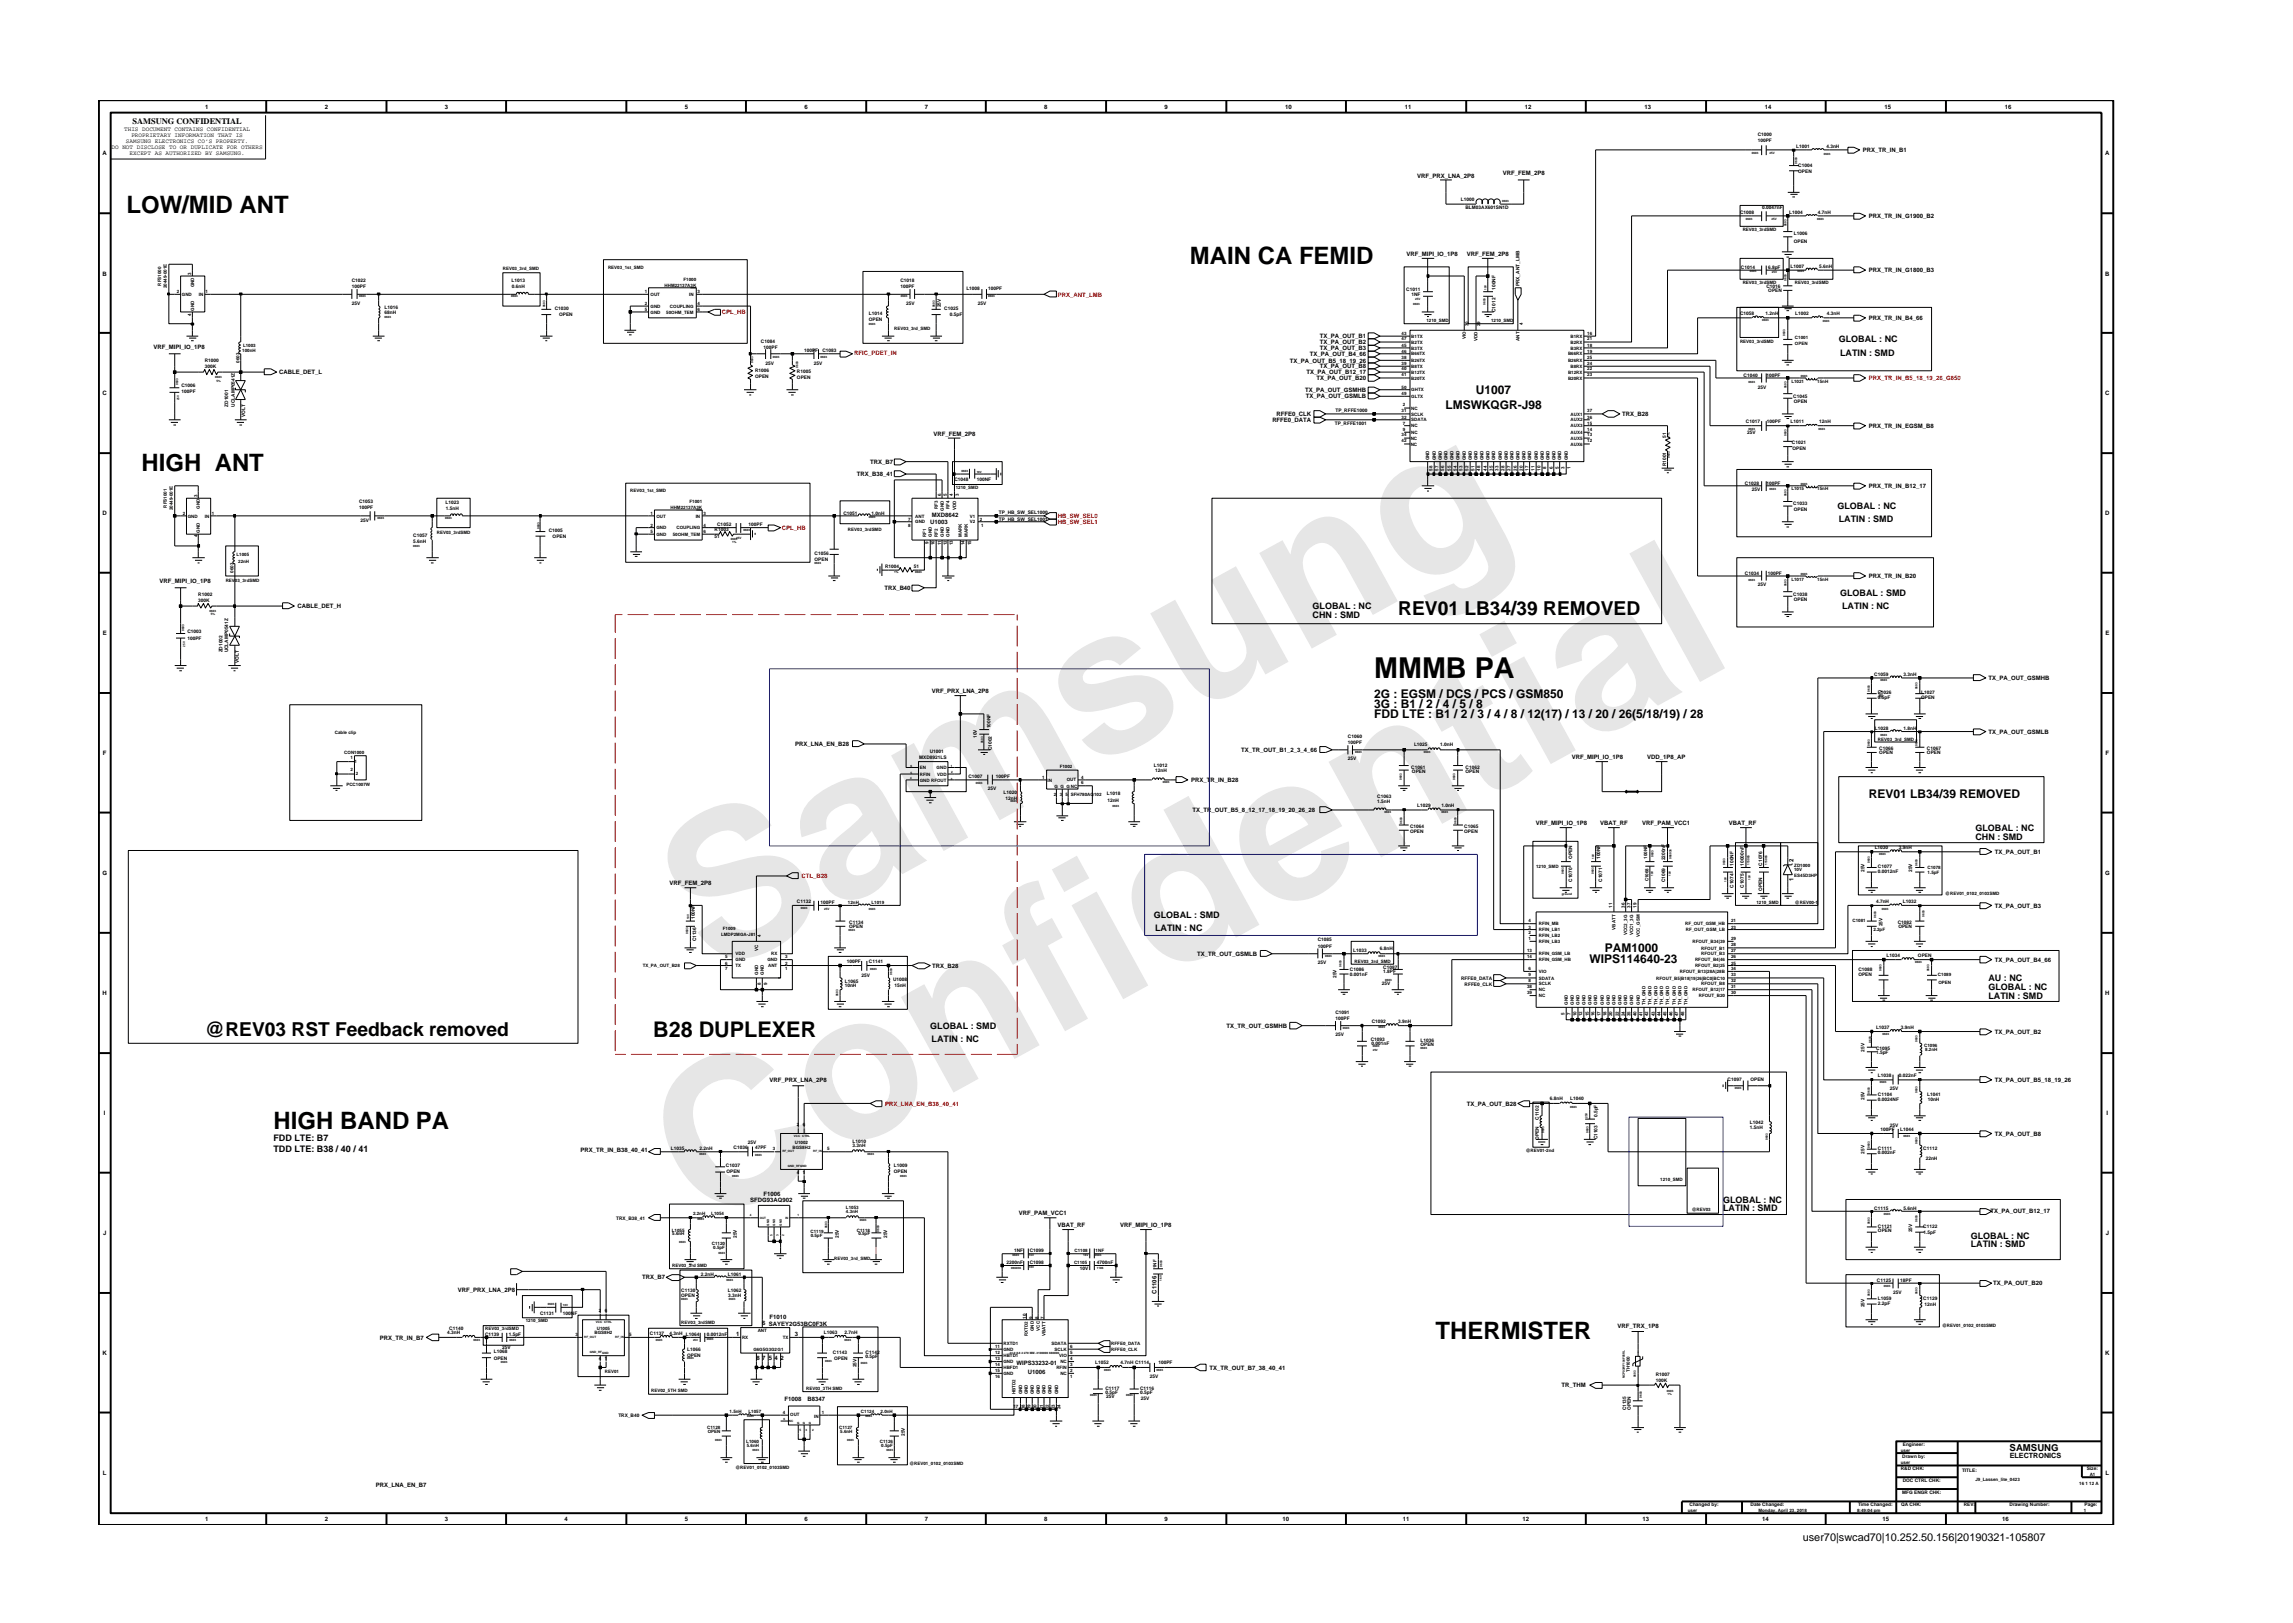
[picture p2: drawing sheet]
<svg xmlns="http://www.w3.org/2000/svg" width="297mm" height="210mm" viewBox="0 0 297 210" stroke-linecap="round" stroke-linejoin="round" font-family="sans-serif">
<defs><g id="words">
<g font-size="26.5" fill="#e6e6e6">
<text x="92.4" y="126.7" transform="rotate(-29 92.4 126.7)">Samsung</text>
<text x="91.1" y="159.4" transform="rotate(-29 91.1 159.4)">Confidential</text>
</g>
<text font-size="3.7" x="178" y="87.8">MMMB PA</text>
<g font-size="3.1">
<text x="16.4" y="27.6">LOW/MID ANT</text>
<text x="154.1" y="34.2">MAIN CA FEMID</text>
<text x="18.3" y="61">HIGH ANT</text>
<text x="35.4" y="146.2">HIGH BAND PA</text>
<text x="186" y="173.4">THERMISTER</text>
</g>
<text font-size="2.8" x="84.6" y="134.4">B28 DUPLEXER</text>
<g font-size="2.5">
<text x="181.1" y="79.6">REV01 LB34/39 REMOVED</text>
<text x="26.5" y="134.2">@REV03 RST Feedback removed</text>
</g>
<g font-size="1.6">
<text x="187.2" y="53">LMSWKQGR-J98</text>
<text x="191.2" y="51.1">U1007</text>
<text x="178" y="90.4">2G : EGSM / DCS / PCS / GSM850</text>
<text x="178" y="93.1">FDD LTE : B1 / 2 / 3 / 4 / 8 / 12(17) / 13 / 20 / 26(5/18/19) / 28</text>
<text x="178" y="91.7">3G : B1 / 2 / 4 / 5 / 8</text>
<text x="242.1" y="103.3">REV01 LB34/39 REMOVED</text>
<text x="205.9" y="124.7">WIPS114640-23</text>
<text x="207.9" y="123.4">PAM1000</text>
</g>
<text font-size="1.4" x="233.5" y="199.7">user70|swcad70|10.252.50.156|20190321-105807</text>
<g font-size="1.2">
<text x="238.2" y="44.3">GLOBAL : NC</text>
<text x="238.4" y="46.1">LATIN : SMD</text>
<text x="238" y="65.9">GLOBAL : NC</text>
<text x="238.2" y="67.6">LATIN : SMD</text>
<text x="238.4" y="77.2">GLOBAL : SMD</text>
<text x="170" y="78.9">GLOBAL : NC</text>
<text x="170" y="80">CHN : SMD</text>
<text x="238.6" y="78.9">LATIN : NC</text>
<text x="255.9" y="107.6">GLOBAL : NC</text>
<text x="255.9" y="108.8">CHN : SMD</text>
<text x="149.5" y="118.9">GLOBAL : SMD</text>
<text x="149.6" y="120.6">LATIN : NC</text>
<text x="257.6" y="128.2">GLOBAL : NC</text>
<text x="257.6" y="129.4">LATIN : SMD</text>
<text x="257.6" y="127">AU : NC</text>
<text x="120.5" y="133.3">GLOBAL : SMD</text>
<text x="120.7" y="135">LATIN : NC</text>
<text x="35.4" y="149.2">TDD LTE: B38 / 40 / 41</text>
<text x="35.4" y="147.9">FDD LTE: B7</text>
<text x="223.2" y="155.8">GLOBAL : NC</text>
<text x="223.2" y="156.9">LATIN : SMD</text>
<text x="255.3" y="160.5">GLOBAL : NC</text>
<text x="255.3" y="161.6">LATIN : SMD</text>
<text x="260.3" y="187.9">SAMSUNG</text>
</g>
<text font-size="1.1" x="17.2" y="16.1">SAMSUNG CONFIDENTIAL</text>
<text font-size=".9" x="260.3" y="188.8">ELECTRONICS</text>
<g font-size=".8">
<text x="16.1" y="17">THIS DOCUMENT CONTAINS CONFIDENTIAL</text>
<text x="17" y="17.8">PROPRIETARY INFORMATION THAT IS</text>
<text x="26.6" y="14.1">1</text>
<text x="42.1" y="14.1">2</text>
<text x="57.6" y="14.1">3</text>
<text x="88.7" y="14.1">5</text>
<text x="104.2" y="14.1">6</text>
<text x="119.8" y="14.1">7</text>
<text x="135.3" y="14.1">8</text>
<text x="150.9" y="14.1">9</text>
<text x="166.5" y="14.1">10</text>
<text x="182" y="14.1">11</text>
<text x="197.5" y="14.1">12</text>
<text x="213" y="14.1">13</text>
<text x="228.6" y="14.1">14</text>
<text x="244.1" y="14.1">15</text>
<text x="259.7" y="14.1">16</text>
<text x="13.3" y="20.1">A</text>
<text x="14.5" y="19.3">DO NOT DISCLOSE TO OR DUPLICATE FOR OTHERS</text>
<text x="16.3" y="18.5">SAMSUNG ELECTRONICS CO’S PROPERTY.</text>
<text x="16.8" y="20.1">EXCEPT AS AUTHORIZED BY SAMSUNG.</text>
<text x="183.6" y="23">VRF_PRX_LNA_2P8</text>
<text x="194.7" y="22.7">VRF_FEM_2P8</text>
<text x="241.3" y="19.7">PRX_TR_IN_B1</text>
<text x="272.7" y="20.1">A</text>
<text x="242.1" y="28.3">PRX_TR_IN_G1900_B2</text>
<text x="13.3" y="35.7">B</text>
<text x="182.2" y="33.2">VRF_MIPI_IO_1P8</text>
<text x="190" y="33.2">VRF_FEM_2P8</text>
<text x="242.1" y="35.3">PRX_TR_IN_G1800_B3</text>
<text x="272.7" y="35.7">B</text>
<text x="242.1" y="41.5">PRX_TR_IN_B4_66</text>
<text x="19.9" y="45.2">VRF_MIPI_IO_1P8</text>
<text x="167.1" y="47">TX_PA_OUT_B5_18_19_26</text>
<text x="169.7" y="46.1">TX_PA_OUT_B4_66</text>
<text x="171" y="43.8">TX_PA_OUT_B1</text>
<text x="171" y="44.6">TX_PA_OUT_B2</text>
<text x="171" y="45.4">TX_PA_OUT_B3</text>
<text x="171" y="47.7">TX_PA_OUT_B8</text>
<text x="13.3" y="51.2">C</text>
<text x="36.2" y="48.5">CABLE_DET_L</text>
<text x="165.4" y="53.9">RFFE0_CLK</text>
<text x="169.1" y="50.8">TX_PA_OUT_GSMHB</text>
<text x="169.2" y="51.6">TX_PA_OUT_GSMLB</text>
<text x="169.3" y="48.5">TX_PA_OUT_B12_17</text>
<text x="170.5" y="49.2">TX_PA_OUT_B20</text>
<text x="210.1" y="53.9">TRX_B28</text>
<text x="272.7" y="51.2">C</text>
<text x="120.9" y="56.4">VRF_FEM_2P8</text>
<text x="164.8" y="54.7">RFFE0_DATA</text>
<text x="242.1" y="55.4">PRX_TR_IN_EGSM_B8</text>
<text x="111" y="61.7">TRX_B38_41</text>
<text x="112.7" y="60.1">TRX_B7</text>
<text x="242.1" y="63.2">PRX_TR_IN_B12_17</text>
<text x="13.3" y="66.8">D</text>
<text x="120.5" y="67.8">U1003</text>
<text x="120.7" y="67">MXD8642</text>
<text x="272.7" y="66.8">D</text>
<text x="20.7" y="75.5">VRF_MIPI_IO_1P8</text>
<text x="114.6" y="76.4">TRX_B40</text>
<text x="242.1" y="74.9">PRX_TR_IN_B20</text>
<text x="13.3" y="82.3">E</text>
<text x="38.6" y="78.8">CABLE_DET_H</text>
<text x="272.7" y="82.3">E</text>
<text x="120.7" y="89.8">VRF_PRX_LNA_2P8</text>
<text x="257.6" y="88.1">TX_PA_OUT_GSMHB</text>
<text x="257.6" y="95.1">TX_PA_OUT_GSMLB</text>
<text x="13.3" y="97.8">F</text>
<text x="103" y="96.7">PRX_LNA_EN_B28</text>
<text x="154.3" y="101.3">PRX_TR_IN_B28</text>
<text x="160.8" y="97.4">TX_TR_OUT_B1_2_3_4_66</text>
<text x="203.6" y="98.4">VRF_MIPI_IO_1P8</text>
<text x="213.4" y="98.4">VDD_1P8_AP</text>
<text x="272.8" y="97.8">F</text>
<text x="154.5" y="105.2">TX_TR_OUT_B5_8_12_17_18_19_20_26_28</text>
<text x="199" y="106.9">VRF_MIPI_IO_1P8</text>
<text x="207.3" y="106.9">VBAT_RF</text>
<text x="212.7" y="106.9">VRF_PAM_VCC1</text>
<text x="224" y="106.9">VBAT_RF</text>
<text x="13.3" y="113.3">G</text>
<text x="232.3" y="111.7" transform="rotate(-90 232.3 111.7)">2</text>
<text x="258.4" y="110.6">TX_PA_OUT_B1</text>
<text x="272.7" y="113.3">G</text>
<text x="86.7" y="114.7">VRF_FEM_2P8</text>
<text x="232.3" y="114.1" transform="rotate(-90 232.3 114.1)">1</text>
<text x="258.4" y="117.6">TX_PA_OUT_B3</text>
<text x="120.7" y="125.4">TRX_B28</text>
<text x="155.1" y="123.8">TX_TR_OUT_GSMLB</text>
<text x="258.4" y="124.6">TX_PA_OUT_B4_66</text>
<text x="13.3" y="128.9">H</text>
<text x="272.7" y="128.9">H</text>
<text x="158.9" y="133.2">TX_TR_OUT_GSMHB</text>
<text x="258.4" y="133.9">TX_PA_OUT_B2</text>
<text x="99.7" y="140.2">VRF_PRX_LNA_2P8</text>
<text x="190" y="143.2">TX_PA_OUT_B28</text>
<text x="258.4" y="140.2">TX_PA_OUT_B5_18_19_26</text>
<text x="13.5" y="144.4">I</text>
<text x="75.2" y="149.2">PRX_TR_IN_B38_40_41</text>
<text x="258.4" y="147.1">TX_PA_OUT_B8</text>
<text x="272.9" y="144.4">I</text>
<text x="97.2" y="155.7">SFDG93AQ902</text>
<text x="98.9" y="154.9">F1006</text>
<text x="13.4" y="160">J</text>
<text x="132" y="157.5">VRF_PAM_VCC1</text>
<text x="137" y="159">VBAT_RF</text>
<text x="145.1" y="159">VRF_MIPI_IO_1P8</text>
<text x="257.8" y="157.2">TX_PA_OUT_B12_17</text>
<text x="272.8" y="160">J</text>
<text x="59.3" y="167.4">VRF_PRX_LNA_2P8</text>
<text x="83.2" y="165.8">TRX_B7</text>
<text x="149.8" y="167.6" transform="rotate(-90 149.8 167.6)">C1106</text>
<text x="258.2" y="166.5">TX_PA_OUT_B20</text>
<text x="49.2" y="173.5">PRX_TR_IN_B7</text>
<text x="95.4" y="173.1">1</text>
<text x="98.7" y="171.6">6 SAYEY2G53BC0F3K</text>
<text x="99.7" y="170.8">F1010</text>
<text x="103" y="173.1">3</text>
<text x="209.5" y="172">VRF_TRX_1P8</text>
<text x="13.3" y="175.5">K</text>
<text x="98" y="176.2">8</text>
<text x="98.7" y="176.2">7</text>
<text x="99.6" y="176.2">5</text>
<text x="100.3" y="176.2">4</text>
<text x="101.1" y="176.2">2</text>
<text x="131.7" y="176.8">WIPS33232-01</text>
<text x="133.2" y="178">U1006</text>
<text x="156.7" y="177.4">TX_TR_OUT_B7_38_40_41</text>
<text x="202.3" y="179.7">TR_THM</text>
<text x="272.7" y="175.5">K</text>
<text x="101.6" y="181.5">F1008</text>
<text x="104.6" y="181.5">B8347</text>
<text x="13.3" y="191.1">L</text>
<text x="272.8" y="191.1">L</text>
<text x="26.6" y="197.1">1</text>
<text x="42.1" y="197.1">2</text>
<text x="48.7" y="192.6">PRX_LNA_EN_B7</text>
<text x="57.6" y="197.1">3</text>
<text x="73.1" y="197.1">4</text>
<text x="88.7" y="197.1">5</text>
<text x="104.2" y="197.1">6</text>
<text x="119.8" y="197.1">7</text>
<text x="135.3" y="197.1">8</text>
<text x="150.9" y="197.1">9</text>
<text x="166.1" y="197.1">10</text>
<text x="181.7" y="197.1">11</text>
<text x="197.2" y="197.1">12</text>
<text x="212.8" y="197.1">13</text>
<text x="228.3" y="197.1">14</text>
<text x="243.9" y="197.1">15</text>
<text x="259.4" y="197.1">16</text>
</g>
<g font-size=".8" fill="#f00">
<text x="93.5" y="40.7">CPL_HB</text>
<text x="137" y="38.4">PRX_ANT_LMB</text>
<text x="110.7" y="45.9">RFIC_PDET_IN</text>
<text x="242.1" y="49.2">PRX_TR_IN_B5_18_19_26_G850</text>
<text x="101.3" y="68.6">CPL_HB</text>
<text x="137" y="67.9">HB_SW_SEL1</text>
<text x="137" y="67.1">HB_SW_SEL0</text>
<text x="103.8" y="113.8">CTL_B28</text>
<text x="114.7" y="143.2">PRX_LNA_EN_B38_40_41</text>
</g>
<g font-size=".6">
<text x="227.7" y="17.6">C1000</text>
<text x="227.7" y="18.3">100PF</text>
<text x="232.7" y="19.2">L1001</text>
<text x="232.9" y="21.6">C1004</text>
<text x="232.9" y="22.4">OPEN</text>
<text x="236.6" y="19.2">4.3nH</text>
<text x="189.3" y="26.1">L1000</text>
<text x="189.8" y="27.1">BLM03AX601SN1D</text>
<text x="225.4" y="27.7">C1008</text>
<text x="225.7" y="29.9">REV03_3rdSMD</text>
<text x="228.3" y="27.1">0.0047nF</text>
<text x="231.8" y="27.7">L1004</text>
<text x="235.5" y="27.7">4.7nH</text>
<text x="24.8" y="35.6" transform="rotate(-90 24.8 35.6)">3</text>
<text x="65.1" y="35">REV03_3rd_SMD</text>
<text x="78.8" y="34.8">REV03_1st_SMD</text>
<text x="225.5" y="34.8">C1014</text>
<text x="229" y="34.8">6.8pF</text>
<text x="231.9" y="34.7">L1007</text>
<text x="232.4" y="30.5">L1006</text>
<text x="232.4" y="31.5">OPEN</text>
<text x="235.7" y="34.7">5.6nH</text>
<text x="20.9" y="37" transform="rotate(-90 20.9 37)">RFS1000</text>
<text x="21.6" y="37.3" transform="rotate(-90 21.6 37.3)">20449-001E</text>
<text x="22.9" y="38">2</text>
<text x="23.6" y="38.3">GND</text>
<text x="24.8" y="40.9" transform="rotate(-90 24.8 40.9)">4</text>
<text x="25.1" y="40.2" transform="rotate(-90 25.1 40.2)">GND</text>
<text x="25.1" y="37.2" transform="rotate(-90 25.1 37.2)">GND</text>
<text x="25.8" y="38.3">IN</text>
<text x="26.6" y="38">1</text>
<text x="45.6" y="36.5">C1022</text>
<text x="45.6" y="37.3">100PF</text>
<text x="45.6" y="39.5">25V</text>
<text x="49.8" y="40.1">L1016</text>
<text x="49.8" y="40.7">68nH</text>
<text x="66.3" y="36.5">L1013</text>
<text x="66.3" y="37.3">0.6nH</text>
<text x="71.9" y="40.2">C1030</text>
<text x="72.4" y="40.9">OPEN</text>
<text x="83.5" y="40.2">5</text>
<text x="83.5" y="38">1</text>
<text x="83.5" y="39.5">2</text>
<text x="84.3" y="40.6">GND</text>
<text x="84.3" y="38.3">OUT</text>
<text x="84.3" y="39.9">GND</text>
<text x="86.1" y="37.2">HHM22137A3K</text>
<text x="86.3" y="40.6">50OHM_TEM</text>
<text x="86.8" y="39.9">COUPLING</text>
<text x="88.5" y="36.4">F1000</text>
<text x="89.3" y="38.3">IN</text>
<text x="90.4" y="40.2">6</text>
<text x="90.4" y="39.5">4</text>
<text x="90.4" y="38">3</text>
<text x="112.6" y="40.8">L1014</text>
<text x="112.6" y="41.6">OPEN</text>
<text x="116.6" y="36.5">C1018</text>
<text x="116.6" y="37.3">100PF</text>
<text x="117.4" y="39.5">25V</text>
<text x="121.9" y="39.8" transform="rotate(-90 121.9 39.8)">25V</text>
<text x="122.3" y="40.2">C1025</text>
<text x="123" y="40.9">0.5pF</text>
<text x="125.2" y="37.5">L1008</text>
<text x="126.7" y="39.5">25V</text>
<text x="128" y="37.5">100PF</text>
<text x="182.2" y="37.7">C1011</text>
<text x="182.8" y="38.3">1NF</text>
<text x="184.8" y="41.8">1210_SMD</text>
<text x="193.2" y="41.8">1210_SMD</text>
<text x="193.7" y="40.4" transform="rotate(-90 193.7 40.4)">C1012</text>
<text x="193.7" y="37.5" transform="rotate(-90 193.7 37.5)">100NF</text>
<text x="196.9" y="37.1" transform="rotate(-90 196.9 37.1)">PRX_ANT_LMB</text>
<text x="225.4" y="40.8">C1058</text>
<text x="225.7" y="36.8">REV03_3rdSMD</text>
<text x="228.7" y="40.8">1.2nH</text>
<text x="228.8" y="37.3">C1016</text>
<text x="229.1" y="37.9">OPEN</text>
<text x="232.5" y="36.8">REV03_3rdSMD</text>
<text x="232.5" y="40.9">L1002</text>
<text x="236.7" y="40.9">4.3nH</text>
<text x="26.5" y="46.9">R1000</text>
<text x="26.5" y="47.7">300K</text>
<text x="31" y="47" transform="rotate(-90 31 47)">0603</text>
<text x="31.4" y="45.7">100nH</text>
<text x="31.5" y="44.9">L1003</text>
<text x="98.6" y="44.5">C1084</text>
<text x="98.9" y="45.2">100PF</text>
<text x="99.2" y="47.3">25V</text>
<text x="104.2" y="45.7">100PF</text>
<text x="105.4" y="47.3">25V</text>
<text x="106.5" y="45.7">C1083</text>
<text x="115.9" y="42.8">REV03_3rd_SMD</text>
<text x="181.6" y="46.5">38</text>
<text x="181.6" y="47.2">39</text>
<text x="181.6" y="43.3">43</text>
<text x="181.6" y="44.9">45</text>
<text x="181.6" y="45.7">46</text>
<text x="181.6" y="44.1">47</text>
<text x="181.6" y="48">40</text>
<text x="182.8" y="46.9">B26TX</text>
<text x="182.8" y="47.7">B8TX</text>
<text x="182.8" y="43.8">B1TX</text>
<text x="182.8" y="45.3">B3TX</text>
<text x="182.8" y="46">B66TX</text>
<text x="182.8" y="44.5">B2TX</text>
<text x="189.9" y="44" transform="rotate(-90 189.9 44)">VIO</text>
<text x="190.2" y="42.3" transform="rotate(-90 190.2 42.3)">30</text>
<text x="191.4" y="44.2" transform="rotate(-90 191.4 44.2)">VDD</text>
<text x="191.8" y="42.3" transform="rotate(-90 191.8 42.3)">29</text>
<text x="196.8" y="44.2" transform="rotate(-90 196.8 44.2)">ANT</text>
<text x="197.3" y="42.1" transform="rotate(-90 197.3 42.1)">4</text>
<text x="203.1" y="46.9">B26RX</text>
<text x="203.1" y="46">B66RX</text>
<text x="203.5" y="44.5">B2RX</text>
<text x="203.5" y="47.7">B8RX</text>
<text x="203.5" y="43.8">B1RX</text>
<text x="203.5" y="45.3">B3RX</text>
<text x="205.6" y="44.1">21</text>
<text x="205.6" y="48">22</text>
<text x="205.6" y="47.2">24</text>
<text x="205.6" y="46.5">25</text>
<text x="205.6" y="43.3">16</text>
<text x="205.6" y="44.9">18</text>
<text x="205.6" y="45.7">19</text>
<text x="225.4" y="44.5">REV03_3rdSMD</text>
<text x="232.5" y="44">C1001</text>
<text x="232.5" y="44.7">OPEN</text>
<text x="23.5" y="50.2">C1006</text>
<text x="23.5" y="50.9">100PF</text>
<text x="29.6" y="52.7" transform="rotate(-90 29.6 52.7)">ZD1001</text>
<text x="30.4" y="52.7" transform="rotate(-90 30.4 52.7)">UCLAMP0541Z</text>
<text x="97.8" y="48.2">R1006</text>
<text x="97.8" y="49">OPEN</text>
<text x="103.2" y="49.1">OPEN</text>
<text x="103.2" y="48.4">R1005</text>
<text x="173" y="53.3">TP_RFFE1000</text>
<text x="181.6" y="53.4">31</text>
<text x="181.6" y="50.4">50</text>
<text x="181.6" y="51.1">49</text>
<text x="181.6" y="48.8">41</text>
<text x="181.7" y="52.6">2</text>
<text x="182.8" y="53.1">NC</text>
<text x="182.8" y="53.8">SCLK</text>
<text x="182.8" y="50.7">GHTX</text>
<text x="182.8" y="51.5">GLTX</text>
<text x="182.8" y="48.4">B12TX</text>
<text x="182.8" y="49.2">B20TX</text>
<text x="203.1" y="48.4">B12RX</text>
<text x="203.1" y="49.2">B20RX</text>
<text x="203.5" y="53.8">AUX1</text>
<text x="205.6" y="53.4">37</text>
<text x="205.6" y="48.8">23</text>
<text x="225.9" y="48.8">C1040</text>
<text x="227.7" y="50.4">25V</text>
<text x="228.8" y="48.8">100PF</text>
<text x="232.1" y="49.6">L1021</text>
<text x="232.3" y="51.5">C1045</text>
<text x="232.4" y="52.3">OPEN</text>
<text x="235.4" y="49.6">15nH</text>
<text x="31.8" y="54" transform="rotate(-90 31.8 54)">VOLT</text>
<text x="172.9" y="55.1">TP_RFFE1001</text>
<text x="181.6" y="54.3">32</text>
<text x="181.6" y="57.3">42</text>
<text x="181.6" y="56.5">34</text>
<text x="181.7" y="55">7</text>
<text x="181.7" y="55.8">9</text>
<text x="182.7" y="57.7">NC</text>
<text x="182.7" y="57">NC</text>
<text x="182.8" y="54.6">SDATA</text>
<text x="182.8" y="55.4">NC</text>
<text x="182.8" y="56.2">NC</text>
<text x="185.2" y="59.6" transform="rotate(-90 185.2 59.6)">GND</text>
<text x="186" y="59.6" transform="rotate(-90 186 59.6)">GND</text>
<text x="186.8" y="59.6" transform="rotate(-90 186.8 59.6)">GND</text>
<text x="187.5" y="59.6" transform="rotate(-90 187.5 59.6)">GND</text>
<text x="188.3" y="59.6" transform="rotate(-90 188.3 59.6)">GND</text>
<text x="189" y="59.6" transform="rotate(-90 189 59.6)">GND</text>
<text x="189.9" y="59.6" transform="rotate(-90 189.9 59.6)">GND</text>
<text x="190.7" y="59.6" transform="rotate(-90 190.7 59.6)">GND</text>
<text x="191.4" y="59.6" transform="rotate(-90 191.4 59.6)">GND</text>
<text x="192.2" y="59.6" transform="rotate(-90 192.2 59.6)">GND</text>
<text x="192.9" y="59.6" transform="rotate(-90 192.9 59.6)">GND</text>
<text x="193.7" y="59.6" transform="rotate(-90 193.7 59.6)">GND</text>
<text x="194.6" y="59.6" transform="rotate(-90 194.6 59.6)">GND</text>
<text x="195.3" y="59.6" transform="rotate(-90 195.3 59.6)">GND</text>
<text x="196.1" y="59.6" transform="rotate(-90 196.1 59.6)">GND</text>
<text x="196.8" y="59.6" transform="rotate(-90 196.8 59.6)">GND</text>
<text x="197.6" y="59.6" transform="rotate(-90 197.6 59.6)">GND</text>
<text x="198.4" y="59.6" transform="rotate(-90 198.4 59.6)">GND</text>
<text x="199.2" y="59.6" transform="rotate(-90 199.2 59.6)">GND</text>
<text x="200" y="59.6" transform="rotate(-90 200 59.6)">GND</text>
<text x="200.7" y="59.6" transform="rotate(-90 200.7 59.6)">GND</text>
<text x="201.5" y="59.6" transform="rotate(-90 201.5 59.6)">GND</text>
<text x="202.3" y="59.6" transform="rotate(-90 202.3 59.6)">GND</text>
<text x="203.1" y="59.6" transform="rotate(-90 203.1 59.6)">GND</text>
<text x="203.5" y="54.6">AUX2</text>
<text x="203.5" y="56.2">AUX4</text>
<text x="203.5" y="55.4">AUX3</text>
<text x="203.5" y="57.7">AUX6</text>
<text x="203.5" y="57">AUX5</text>
<text x="205.6" y="54.3">36</text>
<text x="205.6" y="55.8">14</text>
<text x="205.6" y="55">15</text>
<text x="205.6" y="57.3">12</text>
<text x="205.6" y="56.5">13</text>
<text x="215.8" y="56.8" transform="rotate(-90 215.8 56.8)">51</text>
<text x="226.2" y="54.8">C1017</text>
<text x="226.3" y="56.2">25V</text>
<text x="228.9" y="54.8">100PF</text>
<text x="231.9" y="54.8">L1011</text>
<text x="232.1" y="57.5">C1021</text>
<text x="232.2" y="58.3">OPEN</text>
<text x="235.7" y="54.8">12nH</text>
<text x="21.6" y="65.8" transform="rotate(-90 21.6 65.8)">RFS1001</text>
<text x="25.6" y="64.4" transform="rotate(-90 25.6 64.4)">3</text>
<text x="25.9" y="65.9" transform="rotate(-90 25.9 65.9)">GND</text>
<text x="46.5" y="65.2">C1053</text>
<text x="46.5" y="66">100PF</text>
<text x="57.7" y="65.3">L1023</text>
<text x="81.6" y="63.7">REV03_1st_SMD</text>
<text x="86.8" y="65.9">HHM22137A3K</text>
<text x="89.3" y="65.1">F1001</text>
<text x="121.5" y="66" transform="rotate(-90 121.5 66)">RF3</text>
<text x="121.9" y="64.3" transform="rotate(-90 121.9 64.3)">6</text>
<text x="122.7" y="64.3" transform="rotate(-90 122.7 64.3)">5</text>
<text x="123" y="66" transform="rotate(-90 123 66)">RF4</text>
<text x="123.4" y="64.3" transform="rotate(-90 123.4 64.3)">4</text>
<text x="123.6" y="62.3">C1048</text>
<text x="123.8" y="63.4">1210_SMD</text>
<text x="124.2" y="64.3" transform="rotate(-90 124.2 64.3)">3</text>
<text x="126.5" y="62.3">100NF</text>
<text x="185.6" y="61" transform="rotate(-90 185.6 61)">58</text>
<text x="186.3" y="61" transform="rotate(-90 186.3 61)">57</text>
<text x="187.1" y="61" transform="rotate(-90 187.1 61)">56</text>
<text x="187.9" y="61" transform="rotate(-90 187.9 61)">55</text>
<text x="188.7" y="61" transform="rotate(-90 188.7 61)">54</text>
<text x="189.5" y="61" transform="rotate(-90 189.5 61)">53</text>
<text x="190.2" y="61" transform="rotate(-90 190.2 61)">52</text>
<text x="191" y="61" transform="rotate(-90 191 61)">51</text>
<text x="191.8" y="61" transform="rotate(-90 191.8 61)">48</text>
<text x="192.6" y="61" transform="rotate(-90 192.6 61)">44</text>
<text x="193.4" y="61" transform="rotate(-90 193.4 61)">35</text>
<text x="194.1" y="61" transform="rotate(-90 194.1 61)">33</text>
<text x="194.9" y="61" transform="rotate(-90 194.9 61)">28</text>
<text x="195.7" y="61" transform="rotate(-90 195.7 61)">27</text>
<text x="196.5" y="61" transform="rotate(-90 196.5 61)">26</text>
<text x="197.3" y="61" transform="rotate(-90 197.3 61)">20</text>
<text x="198" y="61" transform="rotate(-90 198 61)">17</text>
<text x="198.8" y="61" transform="rotate(-90 198.8 61)">11</text>
<text x="199.5" y="61" transform="rotate(-90 199.5 61)">10</text>
<text x="200.3" y="60.8" transform="rotate(-90 200.3 60.8)">8</text>
<text x="201.2" y="60.8" transform="rotate(-90 201.2 60.8)">6</text>
<text x="201.9" y="60.8" transform="rotate(-90 201.9 60.8)">5</text>
<text x="202.7" y="60.8" transform="rotate(-90 202.7 60.8)">3</text>
<text x="203.4" y="60.8" transform="rotate(-90 203.4 60.8)">1</text>
<text x="215.8" y="60.4" transform="rotate(-90 215.8 60.4)">R1001</text>
<text x="226" y="62.8">C1028</text>
<text x="226.9" y="63.6">25V</text>
<text x="228.8" y="62.8">100PF</text>
<text x="232.1" y="63.5">L1015</text>
<text x="232.3" y="65.5">C1033</text>
<text x="235.4" y="63.5">15nH</text>
<text x="22.4" y="66.1" transform="rotate(-90 22.4 66.1)">20449-001E</text>
<text x="23.7" y="66.7">2</text>
<text x="24.3" y="67">GND</text>
<text x="25.6" y="69.6" transform="rotate(-90 25.6 69.6)">4</text>
<text x="25.9" y="69" transform="rotate(-90 25.9 69)">GND</text>
<text x="26.5" y="67">IN</text>
<text x="27.5" y="66.7">1</text>
<text x="46.7" y="67.6">25V</text>
<text x="53.5" y="69.5">C1057</text>
<text x="53.5" y="70.3">5.6nH</text>
<text x="56.6" y="69.2">REV03_3rdSMD</text>
<text x="57.8" y="66.1">1.5nH</text>
<text x="71.1" y="68.9">C1005</text>
<text x="71.6" y="69.7">OPEN</text>
<text x="84.3" y="66.7">1</text>
<text x="84.3" y="68.3">2</text>
<text x="84.3" y="69">5</text>
<text x="85" y="67">OUT</text>
<text x="85" y="68.6">GND</text>
<text x="85" y="69.4">GND</text>
<text x="87.1" y="69.4">50OHM_TEM</text>
<text x="87.6" y="68.6">COUPLING</text>
<text x="90.1" y="67">IN</text>
<text x="91.1" y="66.7">3</text>
<text x="91.1" y="68.3">4</text>
<text x="91.1" y="69">6</text>
<text x="92.6" y="69.7">51</text>
<text x="92.6" y="68.8">R1003</text>
<text x="92.9" y="68.2">C1052</text>
<text x="97" y="68.2">100PF</text>
<text x="105.5" y="71.9">C1056</text>
<text x="109.2" y="66.7">C1051</text>
<text x="109.8" y="68.8">REV03_3rdSMD</text>
<text x="112.9" y="66.7">1.0nH</text>
<text x="117.6" y="67.5">7</text>
<text x="117.6" y="68.2">8</text>
<text x="118.6" y="67">ANT</text>
<text x="118.6" y="67.8">GND</text>
<text x="120" y="69.5" transform="rotate(-90 120 69.5)">RF1</text>
<text x="120.3" y="70.5" transform="rotate(-90 120.3 70.5)">9</text>
<text x="120.7" y="69.5" transform="rotate(-90 120.7 69.5)">GND</text>
<text x="121.1" y="70.6" transform="rotate(-90 121.1 70.6)">10</text>
<text x="121.5" y="69.5" transform="rotate(-90 121.5 69.5)">RF2</text>
<text x="121.9" y="70.6" transform="rotate(-90 121.9 70.6)">11</text>
<text x="122.2" y="69.5" transform="rotate(-90 122.2 69.5)">GND</text>
<text x="122.2" y="66.2" transform="rotate(-90 122.2 66.2)">GND</text>
<text x="122.7" y="70.6" transform="rotate(-90 122.7 70.6)">12</text>
<text x="123" y="69.5" transform="rotate(-90 123 69.5)">GND</text>
<text x="123.4" y="70.6" transform="rotate(-90 123.4 70.6)">13</text>
<text x="123.9" y="66.1" transform="rotate(-90 123.9 66.1)">VDD</text>
<text x="124.6" y="69.5" transform="rotate(-90 124.6 69.5)">MARK</text>
<text x="125" y="70.6" transform="rotate(-90 125 70.6)">14</text>
<text x="125.4" y="69.5" transform="rotate(-90 125.4 69.5)">MARK</text>
<text x="125.6" y="67">V1</text>
<text x="125.6" y="67.8">V2</text>
<text x="125.8" y="70.6" transform="rotate(-90 125.8 70.6)">15</text>
<text x="126.9" y="67.5">2</text>
<text x="127.1" y="68.2">1</text>
<text x="129.4" y="66.6">TP_HB_SW_SEL1000</text>
<text x="129.4" y="67.5">TP_HB_SW_SEL1001</text>
<text x="232.4" y="66.2">OPEN</text>
<text x="25.7" y="77.2">R1002</text>
<text x="29.2" y="75.4">REV03_3rdSMD</text>
<text x="30.3" y="74.2" transform="rotate(-90 30.3 74.2)">0603</text>
<text x="30.6" y="72.1">L1005</text>
<text x="30.9" y="72.9">22nH</text>
<text x="105.5" y="72.7">OPEN</text>
<text x="114.7" y="73.6">R1004</text>
<text x="118.4" y="73.6">51</text>
<text x="226" y="74.5">C1034</text>
<text x="227.7" y="76">25V</text>
<text x="229" y="74.5">100PF</text>
<text x="232.1" y="75.2">L1017</text>
<text x="232.3" y="77.2">C1038</text>
<text x="232.4" y="77.9">OPEN</text>
<text x="235.4" y="75.2">15nH</text>
<text x="24.3" y="82.9">100PF</text>
<text x="24.3" y="82">C1003</text>
<text x="25.7" y="78">300K</text>
<text x="28.8" y="84.5" transform="rotate(-90 28.8 84.5)">ZD1002</text>
<text x="29.6" y="84.5" transform="rotate(-90 29.6 84.5)">UCLAMP0541Z</text>
<text x="30.9" y="85.9" transform="rotate(-90 30.9 85.9)">VOLT</text>
<text x="242.8" y="87.6">C1059</text>
<text x="243.3" y="89.9">L1026</text>
<text x="246.6" y="87.6">3.3nH</text>
<text x="248.9" y="89.9">L1027</text>
<text x="43.4" y="95">Cable clip</text>
<text x="126.6" y="95.6" transform="rotate(-90 126.6 95.6)">10V</text>
<text x="128.3" y="94.3" transform="rotate(-90 128.3 94.3)">100NF</text>
<text x="174.6" y="95.6">C1060</text>
<text x="242.9" y="94.6">L1028</text>
<text x="243.3" y="96">REV03_3rd_SMD</text>
<text x="243.3" y="90.5">0.5pF</text>
<text x="243.9" y="90.5" transform="rotate(-90 243.9 90.5)">25V</text>
<text x="246.6" y="94.6">1.8nH</text>
<text x="248.9" y="90.5">OPEN</text>
<text x="44.6" y="97.7">CON1000</text>
<text x="44.9" y="101.8">PCC1007W</text>
<text x="45.4" y="98.3">1</text>
<text x="45.4" y="99.9">2</text>
<text x="45.9" y="98.8">1</text>
<text x="46.1" y="100.4">2</text>
<text x="119.1" y="98.3">MXD8921LS</text>
<text x="119.2" y="101.2">GND RFOUT</text>
<text x="119.2" y="100.5">RFIN</text>
<text x="119.2" y="99.6">EN</text>
<text x="120.5" y="97.5">U1001</text>
<text x="121.3" y="99.6">GND</text>
<text x="121.4" y="100.5">VDD</text>
<text x="125.5" y="100.7">C1007</text>
<text x="128.5" y="97.2" transform="rotate(-90 128.5 97.2)">C1002</text>
<text x="129" y="100.7">100PF</text>
<text x="135" y="100.9">1</text>
<text x="135.7" y="101.3">IN</text>
<text x="137.3" y="99.6">F1002</text>
<text x="138.2" y="101.2">OUT</text>
<text x="140.1" y="101.6">6</text>
<text x="140.1" y="100.9">4</text>
<text x="149.5" y="99.4">L1012</text>
<text x="149.6" y="100">12nH</text>
<text x="174.6" y="98.5">25V</text>
<text x="174.6" y="96.4">100PF</text>
<text x="182.8" y="99.7">C1061</text>
<text x="182.9" y="100.2">OPEN</text>
<text x="183.2" y="96.6">L1025</text>
<text x="186.6" y="96.6">1.0nH</text>
<text x="189.9" y="99.7">C1062</text>
<text x="189.9" y="100.2">OPEN</text>
<text x="243.4" y="97.7">OPEN</text>
<text x="243.4" y="97.1">C1066</text>
<text x="249.6" y="97.7">OPEN</text>
<text x="249.6" y="97.1">C1067</text>
<text x="128" y="102.4">25V</text>
<text x="130" y="102.8">L1020</text>
<text x="130.3" y="103.6">12nH</text>
<text x="136.5" y="103.2">2</text>
<text x="136.6" y="102.1">G G G NC</text>
<text x="137.3" y="103.2">3</text>
<text x="138" y="103.2">5 SFH780AQ102</text>
<text x="143.4" y="103">L1018</text>
<text x="143.5" y="103.9">12nH</text>
<text x="178.4" y="104.1">1.5nH</text>
<text x="178.4" y="103.3">C1063</text>
<text x="182.7" y="107.2">C1064</text>
<text x="182.7" y="107.9">OPEN</text>
<text x="183.6" y="104.5">L1029</text>
<text x="186.7" y="104.5">1.0nH</text>
<text x="189.7" y="107.9">OPEN</text>
<text x="189.7" y="107.2">C1065</text>
<text x="199" y="112.5">1210_SMD</text>
<text x="203.7" y="111.3" transform="rotate(-90 203.7 111.3)">OPEN</text>
<text x="207.3" y="111.3" transform="rotate(-90 207.3 111.3)">100NF</text>
<text x="213.4" y="111.3" transform="rotate(-90 213.4 111.3)">100NF</text>
<text x="215.7" y="111.5" transform="rotate(-90 215.7 111.5)">2200nF</text>
<text x="224.6" y="112.1" transform="rotate(-90 224.6 112.1)">100NF</text>
<text x="225.9" y="112.1" transform="rotate(-90 225.9 112.1)">10000nF</text>
<text x="228.3" y="112.1" transform="rotate(-90 228.3 112.1)">C1076</text>
<text x="232.4" y="112.9">10V</text>
<text x="232.4" y="113.6">ES45D3HP</text>
<text x="232.4" y="112.3">ZD1000</text>
<text x="241.5" y="113" transform="rotate(-90 241.5 113)">25V</text>
<text x="242.9" y="110">L1030</text>
<text x="243.3" y="112.5">C1077</text>
<text x="243.3" y="113.1">0.0012nF</text>
<text x="246" y="110">3.9nH</text>
<text x="247.7" y="113" transform="rotate(-90 247.7 113)">25V</text>
<text x="249.7" y="112.6">C1078</text>
<text x="249.7" y="113.2">1.5pF</text>
<text x="90" y="119.1" transform="rotate(-90 90 119.1)">100NF</text>
<text x="103.2" y="117">C1132</text>
<text x="106.3" y="117.1">100PF</text>
<text x="109.8" y="117.1">12nH</text>
<text x="110" y="119.7">C1134</text>
<text x="112.9" y="117.1">L1019</text>
<text x="198" y="119.5">4</text>
<text x="199.3" y="119.9">RFIN_MB</text>
<text x="203.7" y="114.2" transform="rotate(-90 203.7 114.2)">C1070</text>
<text x="207.5" y="114.2" transform="rotate(-90 207.5 114.2)">C1071</text>
<text x="208.9" y="117.6" transform="rotate(-90 208.9 117.6)">11</text>
<text x="210.5" y="117.6" transform="rotate(-90 210.5 117.6)">36</text>
<text x="211.2" y="117.6" transform="rotate(-90 211.2 117.6)">37</text>
<text x="212" y="117.6" transform="rotate(-90 212 117.6)">19</text>
<text x="213.6" y="114.2" transform="rotate(-90 213.6 114.2)">C1068</text>
<text x="215.7" y="114.3" transform="rotate(-90 215.7 114.3)">C1069</text>
<text x="218.3" y="119.9">RF_OUT_GSM_HB</text>
<text x="224.2" y="119.5">21</text>
<text x="224.6" y="115" transform="rotate(-90 224.6 115)">C1074</text>
<text x="225.9" y="115" transform="rotate(-90 225.9 115)">C1075</text>
<text x="227.5" y="117.1">1210_SMD</text>
<text x="228.3" y="115.4" transform="rotate(-90 228.3 115.4)">OPEN</text>
<text x="232.5" y="117.1">@REV00-1</text>
<text x="240" y="119.5">C1081</text>
<text x="243" y="117">4.7nH</text>
<text x="245.8" y="119.7">C1082</text>
<text x="246.5" y="117">L1032</text>
<text x="252" y="115.9">@REV01_0102_0103SMD</text>
<text x="83.3" y="125.3">TX_PA_OUT_B28</text>
<text x="90.2" y="121.9" transform="rotate(-90 90.2 121.9)">C1136</text>
<text x="93.4" y="121.2">LMDP2MGA-J81</text>
<text x="93.6" y="120.5">F1009</text>
<text x="93.9" y="125.7">7</text>
<text x="93.9" y="124.1">5</text>
<text x="93.9" y="125">6</text>
<text x="95.3" y="125.3">TX</text>
<text x="95.3" y="123.8">VDD</text>
<text x="95.3" y="124.5">GND</text>
<text x="98.2" y="123.2" transform="rotate(-90 98.2 123.2)">VC</text>
<text x="98.5" y="121.3" transform="rotate(-90 98.5 121.3)">4</text>
<text x="99.4" y="124.5">GND</text>
<text x="99.5" y="125.3">ANT</text>
<text x="99.9" y="123.8">RX</text>
<text x="101.7" y="125.7">1</text>
<text x="101.7" y="125">2</text>
<text x="101.7" y="124.1">3</text>
<text x="109.7" y="124.7">100PF</text>
<text x="110" y="120.3">OPEN</text>
<text x="112.6" y="124.7">C1141</text>
<text x="170.7" y="122.8">100PF</text>
<text x="170.7" y="121.9">C1085</text>
<text x="170.7" y="124.9">25V</text>
<text x="174.9" y="125.8">C1086</text>
<text x="175.3" y="123.4">L1033</text>
<text x="175.5" y="124.7">REV03_3rd_SMD</text>
<text x="178.8" y="123.1">6.8nH</text>
<text x="179.2" y="125.5">C1087</text>
<text x="197.8" y="123.3">13</text>
<text x="197.8" y="124.1">14</text>
<text x="198" y="120.3">3</text>
<text x="198" y="121.1">2</text>
<text x="198" y="121.8">1</text>
<text x="198" y="125.7">6</text>
<text x="199.3" y="120.6">RFIN_LB1</text>
<text x="199.3" y="123.8">RFIN_GSM_LB</text>
<text x="199.3" y="124.5">RFIN_GSM_HB</text>
<text x="199.3" y="121.4">RFIN_LB2</text>
<text x="199.3" y="122.2">RFIN_LB3</text>
<text x="209.3" y="120.4" transform="rotate(-90 209.3 120.4)">VBATT</text>
<text x="210.8" y="121.1" transform="rotate(-90 210.8 121.1)">VCC2_3G</text>
<text x="211.6" y="121.1" transform="rotate(-90 211.6 121.1)">VCC1_3G</text>
<text x="212.4" y="121.4" transform="rotate(-90 212.4 121.4)">VCC_GSM</text>
<text x="218.4" y="120.6">RF_OUT_GSM_LB</text>
<text x="219.3" y="122.2">RFOUT_B34|39</text>
<text x="219.6" y="125.3">RFOUT_B2|25</text>
<text x="219.6" y="124.5">RFOUT_B4|46</text>
<text x="220.4" y="123.8">RFOUT_B3</text>
<text x="220.4" y="123">RFOUT_B1</text>
<text x="224.2" y="125.7">34</text>
<text x="224.2" y="120.3">23</text>
<text x="224.2" y="125">25</text>
<text x="224.2" y="124.1">26</text>
<text x="224.2" y="123.3">27</text>
<text x="224.2" y="122.6">28</text>
<text x="224.2" y="121.8">29</text>
<text x="240.7" y="125.8">C1088</text>
<text x="242.7" y="120.6">2.2pF</text>
<text x="243.9" y="120" transform="rotate(-90 243.9 120)">25V</text>
<text x="244.4" y="124">L1034</text>
<text x="245.9" y="120.3">OPEN</text>
<text x="248.5" y="124">OPEN</text>
<text x="98.2" y="126.3" transform="rotate(-90 98.2 126.3)">GND</text>
<text x="98.5" y="127.6" transform="rotate(-90 98.5 127.6)">8</text>
<text x="99" y="126.3" transform="rotate(-90 99 126.3)">GND</text>
<text x="99.4" y="127.6" transform="rotate(-90 99.4 127.6)">9</text>
<text x="109.4" y="127.9">10nH</text>
<text x="109.4" y="127.3">L1065</text>
<text x="111.6" y="126.5">25V</text>
<text x="115.7" y="127.1">U1008</text>
<text x="115.9" y="127.8">15nH</text>
<text x="173" y="131.3">C1091</text>
<text x="173.1" y="126.7" transform="rotate(-90 173.1 126.7)">25V</text>
<text x="174.9" y="126.4">0.001nF</text>
<text x="179" y="127.7">25V</text>
<text x="179.2" y="126.1">1.8PF</text>
<text x="189.3" y="126.9">RFFE0_DATA</text>
<text x="189.7" y="127.7">RFFE0_CLK</text>
<text x="197.8" y="128">38</text>
<text x="197.8" y="128.8">39</text>
<text x="198" y="127.2">8</text>
<text x="198" y="126.5">9</text>
<text x="199.3" y="127.7">SCLK</text>
<text x="199.3" y="126.9">SDATA</text>
<text x="199.3" y="128.4">NC</text>
<text x="199.3" y="129.2">NC</text>
<text x="199.3" y="126.1">VIO</text>
<text x="202.7" y="131.5" transform="rotate(-90 202.7 131.5)">5</text>
<text x="203.1" y="130.2" transform="rotate(-90 203.1 130.2)">GND</text>
<text x="203.4" y="131.5" transform="rotate(-90 203.4 131.5)">7</text>
<text x="203.9" y="130.2" transform="rotate(-90 203.9 130.2)">GND</text>
<text x="204.2" y="131.7" transform="rotate(-90 204.2 131.7)">10</text>
<text x="204.6" y="130.2" transform="rotate(-90 204.6 130.2)">GND</text>
<text x="205" y="131.7" transform="rotate(-90 205 131.7)">12</text>
<text x="205.4" y="130.2" transform="rotate(-90 205.4 130.2)">GND</text>
<text x="205.8" y="131.7" transform="rotate(-90 205.8 131.7)">15</text>
<text x="206.1" y="130.2" transform="rotate(-90 206.1 130.2)">GND</text>
<text x="206.6" y="131.7" transform="rotate(-90 206.6 131.7)">16</text>
<text x="206.9" y="130.2" transform="rotate(-90 206.9 130.2)">GND</text>
<text x="207.3" y="131.7" transform="rotate(-90 207.3 131.7)">17</text>
<text x="207.8" y="130.2" transform="rotate(-90 207.8 130.2)">GND</text>
<text x="208.1" y="131.7" transform="rotate(-90 208.1 131.7)">18</text>
<text x="208.5" y="130.2" transform="rotate(-90 208.5 130.2)">GND</text>
<text x="208.9" y="131.7" transform="rotate(-90 208.9 131.7)">20</text>
<text x="209.3" y="130.2" transform="rotate(-90 209.3 130.2)">GND</text>
<text x="209.7" y="131.7" transform="rotate(-90 209.7 131.7)">22</text>
<text x="210" y="130.2" transform="rotate(-90 210 130.2)">GND</text>
<text x="210.5" y="131.7" transform="rotate(-90 210.5 131.7)">24</text>
<text x="210.8" y="130.2" transform="rotate(-90 210.8 130.2)">GND</text>
<text x="211.2" y="131.7" transform="rotate(-90 211.2 131.7)">35</text>
<text x="211.6" y="130.2" transform="rotate(-90 211.6 130.2)">GND</text>
<text x="212" y="131.7" transform="rotate(-90 212 131.7)">40</text>
<text x="212.4" y="130.2" transform="rotate(-90 212.4 130.2)">GND</text>
<text x="212.8" y="131.7" transform="rotate(-90 212.8 131.7)">41</text>
<text x="213.2" y="130.2" transform="rotate(-90 213.2 130.2)">TH_GND</text>
<text x="213.5" y="131.7" transform="rotate(-90 213.5 131.7)">42</text>
<text x="213.9" y="130.2" transform="rotate(-90 213.9 130.2)">TH_GND</text>
<text x="214.4" y="131.7" transform="rotate(-90 214.4 131.7)">43</text>
<text x="214.6" y="126.9">RFOUT_B5|B18|19|26|BC0|BC10</text>
<text x="214.7" y="130.2" transform="rotate(-90 214.7 130.2)">TH_GND</text>
<text x="215.1" y="131.7" transform="rotate(-90 215.1 131.7)">44</text>
<text x="215.5" y="130.2" transform="rotate(-90 215.5 130.2)">TH_GND</text>
<text x="215.9" y="131.7" transform="rotate(-90 215.9 131.7)">45</text>
<text x="216.2" y="130.2" transform="rotate(-90 216.2 130.2)">TH_GND</text>
<text x="216.6" y="131.7" transform="rotate(-90 216.6 131.7)">46</text>
<text x="217.1" y="130.2" transform="rotate(-90 217.1 130.2)">TH_GND</text>
<text x="217.4" y="131.7" transform="rotate(-90 217.4 131.7)">47</text>
<text x="217.6" y="126.1">RFOUT_B13|28A|28B</text>
<text x="217.8" y="130.2" transform="rotate(-90 217.8 130.2)">TH_GND</text>
<text x="218.2" y="131.7" transform="rotate(-90 218.2 131.7)">48</text>
<text x="218.6" y="130.2" transform="rotate(-90 218.6 130.2)">TH_GND</text>
<text x="219.3" y="128.4">RFOUT_B12|17</text>
<text x="220.1" y="129.2">RFOUT_B20</text>
<text x="220.4" y="127.7">RFOUT_B8</text>
<text x="224.2" y="128.8">30</text>
<text x="224.2" y="128">31</text>
<text x="224.2" y="127.2">32</text>
<text x="224.2" y="126.5">33</text>
<text x="240.7" y="126.4">OPEN</text>
<text x="251" y="126.4">C1089</text>
<text x="251.1" y="127.5">OPEN</text>
<text x="173" y="134.2">25V</text>
<text x="173" y="132.1">100PF</text>
<text x="177.6" y="134.8">C1093</text>
<text x="177.7" y="135.3">0.001nF</text>
<text x="177.7" y="132.6">C1092</text>
<text x="181.1" y="132.6">3.9nH</text>
<text x="184" y="135.5">OPEN</text>
<text x="184" y="135">L1036</text>
<text x="241.5" y="136.3" transform="rotate(-90 241.5 136.3)">25V</text>
<text x="243" y="136.6">1.5pF</text>
<text x="243" y="136">C1095</text>
<text x="243" y="133.3">L1037</text>
<text x="246.2" y="133.3">3.9nH</text>
<text x="249.3" y="135.6">C1096</text>
<text x="249.4" y="136.2">8.2nH</text>
<text x="200.8" y="142.5">6.8nH</text>
<text x="203.4" y="142.5">L1040</text>
<text x="223.8" y="140.1">C1097</text>
<text x="226.8" y="140.1">OPEN</text>
<text x="241.5" y="142.5" transform="rotate(-90 241.5 142.5)">25V</text>
<text x="243.3" y="142">C1104</text>
<text x="243.3" y="142.6">0.0024NF</text>
<text x="243.3" y="139.5">L1038</text>
<text x="244.8" y="141.3">25V</text>
<text x="246" y="139.5">0.022nF</text>
<text x="249.6" y="142">L1041</text>
<text x="249.7" y="142.6">10nH</text>
<text x="86.9" y="149">L1035</text>
<text x="90.6" y="149">2.2nH</text>
<text x="95" y="148.8">C1036</text>
<text x="96.9" y="148.2">25V</text>
<text x="97.8" y="148.8">47PF</text>
<text x="100.1" y="149">3</text>
<text x="102.7" y="148.8">BGS8H2</text>
<text x="103" y="148.2">U1002</text>
<text x="103.2" y="145.9">2</text>
<text x="104" y="145.9">6</text>
<text x="107.1" y="149">5</text>
<text x="110.4" y="148.6">3.3nH</text>
<text x="110.4" y="148">L1010</text>
<text x="197.6" y="149.2">@REV01-2nd</text>
<text x="199.3" y="147.7" transform="rotate(-90 199.3 147.7)">OPEN</text>
<text x="199.3" y="145.1" transform="rotate(-90 199.3 145.1)">C1102</text>
<text x="207" y="147.6" transform="rotate(-90 207 147.6)">C1103</text>
<text x="207" y="144.7" transform="rotate(-90 207 144.7)">0.5pF</text>
<text x="226.7" y="146.3">1.5nH</text>
<text x="226.7" y="145.6">L1042</text>
<text x="241.5" y="149.5" transform="rotate(-90 241.5 149.5)">25V</text>
<text x="243.3" y="149">C1111</text>
<text x="243.3" y="149.5">0.002nF</text>
<text x="243.6" y="146.5">100PF</text>
<text x="244.8" y="145.9">25V</text>
<text x="246.2" y="146.5">L1044</text>
<text x="249.1" y="149">C1112</text>
<text x="94" y="151.2">C1037</text>
<text x="94.1" y="151.9">OPEN</text>
<text x="103.2" y="152.1">4</text>
<text x="104" y="152.1">1</text>
<text x="115.8" y="151.2">L1009</text>
<text x="115.8" y="151.9">OPEN</text>
<text x="215.1" y="153">1210_SMD</text>
<text x="249.5" y="150.3">22nH</text>
<text x="79.8" y="158">TRX_B38_41</text>
<text x="87" y="159.5">L1055</text>
<text x="87.1" y="160">5.6nH</text>
<text x="89.8" y="157.3">2.2nH</text>
<text x="92.1" y="157.3">L1054</text>
<text x="92.2" y="161.2">C1120</text>
<text x="92.4" y="161.8">0.5pF</text>
<text x="95.4" y="160.4" transform="rotate(-90 95.4 160.4)">25V</text>
<text x="105" y="159.7">C1119</text>
<text x="105" y="160.3">0.5pF</text>
<text x="108.7" y="160.4" transform="rotate(-90 108.7 160.4)">25V</text>
<text x="109.6" y="157.2">4.3nH</text>
<text x="109.6" y="156.6">L1053</text>
<text x="111" y="159.5">C1118</text>
<text x="111.2" y="160">0.5pF</text>
<text x="114.9" y="160.4" transform="rotate(-90 114.9 160.4)">25V</text>
<text x="219.1" y="156.9">@REV03</text>
<text x="242.8" y="156.7">C1115</text>
<text x="243.3" y="159.6">OPEN</text>
<text x="243.3" y="159.1">C1121</text>
<text x="246.6" y="156.7">5.6nH</text>
<text x="247.7" y="159.6" transform="rotate(-90 247.7 159.6)">25V</text>
<text x="249.1" y="159.1">C1122</text>
<text x="249.2" y="159.9">1.5pF</text>
<text x="87.1" y="164.1">REV03_3rd SMD</text>
<text x="88.3" y="167.4">C1130</text>
<text x="90.8" y="165.3">2.2nH</text>
<text x="94.3" y="167.4">L1062</text>
<text x="94.3" y="165.3">L1061</text>
<text x="108.1" y="163.2">REV03_3rd_SMD</text>
<text x="130.4" y="163.8">2200nF</text>
<text x="131.4" y="162.2">1NF</text>
<text x="133.4" y="163.8">C1098</text>
<text x="133.4" y="162.2">C1099</text>
<text x="139.1" y="163.8">C1105</text>
<text x="139.2" y="162.2">C1108</text>
<text x="139.9" y="164.5">10V</text>
<text x="141.9" y="162.2">1NF</text>
<text x="142.1" y="163.8">4700nF</text>
<text x="149.8" y="164.3" transform="rotate(-90 149.8 164.3)">1NF</text>
<text x="243.1" y="166.1">C1125</text>
<text x="245.2" y="167.7">25V</text>
<text x="246.2" y="166.1">18PF</text>
<text x="57.9" y="172.8">4.3nH</text>
<text x="58.2" y="172.3">C1140</text>
<text x="62.9" y="173.1">C1139</text>
<text x="62.9" y="172.3">REV03_3rdSMD</text>
<text x="65.9" y="173.1">1.5pF</text>
<text x="68.1" y="171.3">1210_SMD</text>
<text x="70" y="170.4">C1131</text>
<text x="72.9" y="170.4">100NF</text>
<text x="74.5" y="173">3</text>
<text x="77" y="172.9">BGS8H2</text>
<text x="77.3" y="172.3">U1005</text>
<text x="77.6" y="170">2</text>
<text x="78.4" y="170">6</text>
<text x="81.5" y="173">5</text>
<text x="84.2" y="172.9">C1137</text>
<text x="86.7" y="172.9">4.3nH L1064</text>
<text x="88.3" y="171.5">REV03_3rdSMD</text>
<text x="88.3" y="168">OPEN</text>
<text x="91.6" y="173.1">0.0012nF</text>
<text x="94.3" y="168">3.3nH</text>
<text x="96.1" y="173.5">RX</text>
<text x="98.2" y="172.6">ANT</text>
<text x="101.4" y="173.5">TX</text>
<text x="106.7" y="172.8">L1063</text>
<text x="109.4" y="172.8">2.7nH</text>
<text x="132.9" y="170.9" transform="rotate(-90 132.9 170.9)">10</text>
<text x="133.2" y="173" transform="rotate(-90 133.2 173)">RXTD2</text>
<text x="133.8" y="170.9" transform="rotate(-90 133.8 170.9)">9</text>
<text x="133.9" y="172.4" transform="rotate(-90 133.9 172.4)">GND</text>
<text x="134.5" y="170.9" transform="rotate(-90 134.5 170.9)">8</text>
<text x="134.7" y="172.4" transform="rotate(-90 134.7 172.4)">VCC</text>
<text x="135.3" y="170.9" transform="rotate(-90 135.3 170.9)">7</text>
<text x="135.5" y="173.1" transform="rotate(-90 135.5 173.1)">VBATT</text>
<text x="241.5" y="169.4" transform="rotate(-90 241.5 169.4)">25V</text>
<text x="243.3" y="168.4">L1059</text>
<text x="243.3" y="169">2.2pF</text>
<text x="249.1" y="168.4">C1129</text>
<text x="249.3" y="169.2">12nH</text>
<text x="251.6" y="171.9">@REV01_0102_0103SMD</text>
<text x="64" y="176.1">OPEN</text>
<text x="64" y="175.2">L1068</text>
<text x="65.1" y="174.7">25V</text>
<text x="77.6" y="176.2">4</text>
<text x="78.3" y="177.9">REV01</text>
<text x="78.4" y="176.2">1</text>
<text x="89" y="175.8">OPEN</text>
<text x="89" y="175.1">L1066</text>
<text x="97.6" y="175">G6G5G3G2G1</text>
<text x="107.9" y="175.4">C1143</text>
<text x="108.1" y="176.1">OPEN</text>
<text x="110.9" y="177.2" transform="rotate(-90 110.9 177.2)">25V</text>
<text x="112.1" y="176">0.5pF</text>
<text x="112.1" y="175.4">C1142</text>
<text x="128.9" y="174.7">11</text>
<text x="128.9" y="175.4">12</text>
<text x="128.9" y="176.2">13</text>
<text x="128.9" y="176.9">14</text>
<text x="128.9" y="177.8">15</text>
<text x="128.9" y="178.5">16</text>
<text x="130" y="174.2">RXTD1</text>
<text x="130" y="175">GND</text>
<text x="130" y="175.8">HBTD1</text>
<text x="130" y="176.6">GND</text>
<text x="130" y="177.4">HBFD1</text>
<text x="130" y="178.1">GND</text>
<text x="136.2" y="174.2">SDATA</text>
<text x="136.6" y="175">SCLK</text>
<text x="136.8" y="177.4">RFIN</text>
<text x="137.2" y="175.8">VIO</text>
<text x="137.4" y="178.1">NC</text>
<text x="137.4" y="176.6">NC</text>
<text x="138.6" y="177.8">2</text>
<text x="138.6" y="178.5">1</text>
<text x="138.6" y="176.9">3</text>
<text x="138.6" y="176.2">4</text>
<text x="138.6" y="175.4">5</text>
<text x="138.6" y="174.7">6</text>
<text x="141.9" y="176.7">L1052</text>
<text x="144" y="175">RFFE0_CLK</text>
<text x="144" y="174.2">RFFE0_DATA</text>
<text x="145.1" y="176.7">4.7nH C1114</text>
<text x="149" y="178.5">25V</text>
<text x="150.1" y="176.7">100PF</text>
<text x="211.1" y="177.8" transform="rotate(-90 211.1 177.8)">TH1000</text>
<text x="214.5" y="178.3">R1007</text>
<text x="214.5" y="179">100K</text>
<text x="80.1" y="183.6">TRX_B40</text>
<text x="84.4" y="180.3">REV02_5TH SMD</text>
<text x="91.6" y="185.1">C1128</text>
<text x="91.7" y="185.7">OPEN</text>
<text x="94.5" y="183">1.5nH</text>
<text x="97" y="183">L1057</text>
<text x="101.4" y="183.2">4</text>
<text x="102.4" y="183.5">OUT</text>
<text x="104.4" y="180">REV03_3TH SMD</text>
<text x="105.5" y="183.7">IN</text>
<text x="106.5" y="183.2">1</text>
<text x="108.7" y="185.1">C1127</text>
<text x="108.8" y="185.7">5.6nH</text>
<text x="111.5" y="183">C1124</text>
<text x="114.1" y="183">2.0nH</text>
<text x="131.3" y="182.4">17</text>
<text x="131.6" y="180.6" transform="rotate(-90 131.6 180.6)">HBTD2</text>
<text x="132.4" y="180.6" transform="rotate(-90 132.4 180.6)">GND</text>
<text x="132.7" y="182.6" transform="rotate(-90 132.7 182.6)">18</text>
<text x="133.2" y="180.6" transform="rotate(-90 133.2 180.6)">GND</text>
<text x="133.5" y="182.6" transform="rotate(-90 133.5 182.6)">19</text>
<text x="133.9" y="180.6" transform="rotate(-90 133.9 180.6)">GND</text>
<text x="134.3" y="182.6" transform="rotate(-90 134.3 182.6)">20</text>
<text x="134.7" y="180.6" transform="rotate(-90 134.7 180.6)">GND</text>
<text x="135.1" y="182.6" transform="rotate(-90 135.1 182.6)">21</text>
<text x="135.5" y="180.6" transform="rotate(-90 135.5 180.6)">GND</text>
<text x="135.9" y="182.6" transform="rotate(-90 135.9 182.6)">22</text>
<text x="136.2" y="180.6" transform="rotate(-90 136.2 180.6)">GND</text>
<text x="136.6" y="182.6" transform="rotate(-90 136.6 182.6)">23</text>
<text x="137.1" y="180.6" transform="rotate(-90 137.1 180.6)">GND</text>
<text x="137.4" y="182.6" transform="rotate(-90 137.4 182.6)">24</text>
<text x="143.2" y="180.6">0.5pF</text>
<text x="143.2" y="180">C1117</text>
<text x="143.3" y="181.1">25V</text>
<text x="147.7" y="180.6">0.5pF</text>
<text x="147.7" y="180">C1116</text>
<text x="147.8" y="181.3">25V</text>
<text x="210.7" y="182.7" transform="rotate(-90 210.7 182.7)">C1135</text>
<text x="211.2" y="182.7" transform="rotate(-90 211.2 182.7)">OPEN</text>
<text x="95.3" y="190.4">@REV01_0102_0103SMD</text>
<text x="96.7" y="186.9">L1060</text>
<text x="96.7" y="187.5">5.6nH</text>
<text x="114" y="186.9">C1126</text>
<text x="114.2" y="187.5">0.5pF</text>
<text x="117.2" y="186" transform="rotate(-90 117.2 186)">25V</text>
<text x="117.8" y="189.8">@REV01_0102_0103SMD</text>
<text x="246.2" y="190.4">R&amp;D CHK:</text>
<text x="246.2" y="188.1">user</text>
<text x="246.2" y="189.6">user</text>
<text x="246.4" y="188.9">Drawn by:</text>
<text x="246.5" y="187.4">Engineer:</text>
<text x="254.2" y="190.7">TITLE:</text>
<text x="255.9" y="191.8">J9_Lassen_lite_0423</text>
<text x="270.3" y="190.4">Size:</text>
<text x="270.7" y="191.2">A1</text>
<text x="218.6" y="195.9">user</text>
<text x="218.9" y="195.1">Changed by:</text>
<text x="226.8" y="195.1">Date Changed:</text>
<text x="227.8" y="195.9">Monday, April 23, 2018</text>
<text x="240.6" y="195.9">8:49:04 pm</text>
<text x="240.7" y="195.1">Time Changed:</text>
<text x="246.3" y="195.1">QA CHK:</text>
<text x="246.4" y="193.5">MFG ENGR CHK:</text>
<text x="246.5" y="192">DOC CTRL CHK:</text>
<text x="254.4" y="195.1">REV:</text>
<text x="260.3" y="195.1">Drawing Number:</text>
<text x="269.4" y="192.4">16 1 12 A</text>
<text x="269.9" y="195.9">1</text>
<text x="270" y="195.1">Page:</text>
</g>
<g font-size=".4">
<text x="226.9" y="20">0603</text>
<text x="229.2" y="20">25V</text>
<text x="232.8" y="21.2" transform="rotate(-90 232.8 21.2)">0603</text>
<text x="236.2" y="20">0603</text>
<text x="194.6" y="26.1">0603</text>
<text x="226.2" y="28.6">0603</text>
<text x="229.5" y="28.5">25V</text>
<text x="231.4" y="29.3" transform="rotate(-90 231.4 29.3)">0603</text>
<text x="235.4" y="28.5">0603</text>
<text x="226.7" y="35.3">0603</text>
<text x="229.5" y="35.3">25V</text>
<text x="232.8" y="35.3">0603</text>
<text x="46.5" y="38.5">0603</text>
<text x="49.8" y="41.2">0603</text>
<text x="66.2" y="38.5">0603</text>
<text x="70.6" y="39.8" transform="rotate(-90 70.6 39.8)">0603</text>
<text x="116.7" y="38.5">0603</text>
<text x="121.1" y="39.8" transform="rotate(-90 121.1 39.8)">0603</text>
<text x="128" y="38.4">0603</text>
<text x="183.1" y="39.5">0603</text>
<text x="183.3" y="38.9">25V</text>
<text x="192.4" y="39.5" transform="rotate(-90 192.4 39.5)">0603</text>
<text x="192.6" y="37.5" transform="rotate(-90 192.6 37.5)">10V</text>
<text x="228.3" y="41.6">0603</text>
<text x="231.4" y="36.4" transform="rotate(-90 231.4 36.4)">0603</text>
<text x="236.1" y="41.7">0603</text>
<text x="97.6" y="47" transform="rotate(-90 97.6 47)">0603</text>
<text x="100.1" y="46.4">0603</text>
<text x="103.4" y="47.6" transform="rotate(-90 103.4 47.6)">0603</text>
<text x="106.3" y="46.4">0603</text>
<text x="112.6" y="42.1">0603</text>
<text x="231.3" y="43.5" transform="rotate(-90 231.3 43.5)">0603</text>
<text x="23.1" y="49.9" transform="rotate(-90 23.1 49.9)">0603</text>
<text x="23.2" y="51.8" transform="rotate(-90 23.2 51.8)">25V</text>
<text x="27.9" y="49">0603</text>
<text x="28.1" y="49.5">5%</text>
<text x="226.5" y="49.7">0603</text>
<text x="231.4" y="50.3" transform="rotate(-90 231.4 50.3)">0603</text>
<text x="233.3" y="48.8">0603</text>
<text x="216.3" y="59.3" transform="rotate(-90 216.3 59.3)">0603</text>
<text x="216.3" y="56.6" transform="rotate(-90 216.3 56.6)">1%</text>
<text x="226.5" y="55.7">0603</text>
<text x="231.4" y="56.5" transform="rotate(-90 231.4 56.5)">0603</text>
<text x="235.6" y="55.7">0603</text>
<text x="124.6" y="61.1">0603</text>
<text x="126.5" y="61.2">10V</text>
<text x="229.2" y="63.5">0603</text>
<text x="231.4" y="64.3" transform="rotate(-90 231.4 64.3)">0603</text>
<text x="233.3" y="62.8">0603</text>
<text x="48.9" y="67.3">0603</text>
<text x="53.5" y="70.8">0603</text>
<text x="57.7" y="67.3">0603</text>
<text x="69.9" y="68.5" transform="rotate(-90 69.9 68.5)">0603</text>
<text x="94.7" y="70">0603</text>
<text x="94.9" y="70.4">1%</text>
<text x="95.4" y="69.8">25V</text>
<text x="96.3" y="68.8">0603</text>
<text x="112.5" y="67.1">0603</text>
<text x="105.5" y="73.1">0603</text>
<text x="115.9" y="74.2">1%</text>
<text x="118.6" y="74.2">0603</text>
<text x="226.5" y="75.2">0603</text>
<text x="231.4" y="76" transform="rotate(-90 231.4 76)">0603</text>
<text x="233.3" y="74.5">0603</text>
<text x="23.8" y="81.7" transform="rotate(-90 23.8 81.7)">0603</text>
<text x="24" y="83.8" transform="rotate(-90 24 83.8)">25V</text>
<text x="27.1" y="79.3">0603</text>
<text x="27.3" y="79.7">5%</text>
<text x="242.2" y="89.6" transform="rotate(-90 242.2 89.6)">0603</text>
<text x="243.6" y="88.3">0603</text>
<text x="248.4" y="89.3" transform="rotate(-90 248.4 89.3)">0603</text>
<text x="243.6" y="95.3">0603</text>
<text x="117.9" y="100.9">4</text>
<text x="118" y="99.4">6</text>
<text x="118" y="100.3">5</text>
<text x="123.2" y="101">3</text>
<text x="123.2" y="99.4">1</text>
<text x="123.2" y="100.1">2</text>
<text x="126.4" y="101.5">0603</text>
<text x="127.4" y="96.3" transform="rotate(-90 127.4 96.3)">0603</text>
<text x="150.7" y="101.5">0603</text>
<text x="175.5" y="97.6">0603</text>
<text x="181.6" y="101" transform="rotate(-90 181.6 101)">0603</text>
<text x="184.4" y="97.6">0603</text>
<text x="188.5" y="101" transform="rotate(-90 188.5 101)">0603</text>
<text x="242.2" y="96.6" transform="rotate(-90 242.2 96.6)">0603</text>
<text x="248.4" y="96.6" transform="rotate(-90 248.4 96.6)">0603</text>
<text x="130.9" y="103.9">0603</text>
<text x="144.1" y="104.5">0603</text>
<text x="179.4" y="105.3">0603</text>
<text x="181.6" y="106.7" transform="rotate(-90 181.6 106.7)">0603</text>
<text x="186.7" y="105.4">0603</text>
<text x="188.7" y="106.7" transform="rotate(-90 188.7 106.7)">0603</text>
<text x="202.6" y="113.2" transform="rotate(-90 202.6 113.2)">0603</text>
<text x="206.5" y="113.2" transform="rotate(-90 206.5 113.2)">0603</text>
<text x="206.5" y="111.3" transform="rotate(-90 206.5 111.3)">10V</text>
<text x="214.2" y="113.5" transform="rotate(-90 214.2 113.5)">10V</text>
<text x="214.2" y="111" transform="rotate(-90 214.2 111)">0603</text>
<text x="216.4" y="113.5" transform="rotate(-90 216.4 113.5)">10V</text>
<text x="216.6" y="111.3" transform="rotate(-90 216.6 111.3)">066036</text>
<text x="223.5" y="112" transform="rotate(-90 223.5 112)">0603</text>
<text x="226.6" y="112" transform="rotate(-90 226.6 112)">115065</text>
<text x="226.8" y="114" transform="rotate(-90 226.8 114)">10V</text>
<text x="228.9" y="112" transform="rotate(-90 228.9 112)">115065</text>
<text x="242.2" y="111.8" transform="rotate(-90 242.2 111.8)">0603</text>
<text x="243.4" y="110.8">0603</text>
<text x="248.4" y="112.1" transform="rotate(-90 248.4 112.1)">0603</text>
<text x="89.3" y="119.1" transform="rotate(-90 89.3 119.1)">10V</text>
<text x="103.7" y="117.8">0603</text>
<text x="106.8" y="117.8">25V</text>
<text x="112.6" y="117.8">0603</text>
<text x="202.3" y="115.9">ground</text>
<text x="223.6" y="114.2" transform="rotate(-90 223.6 114.2)">10V</text>
<text x="243" y="118.9" transform="rotate(-90 243 118.9)">0603</text>
<text x="243.8" y="117.8">0603</text>
<text x="249.3" y="118.7" transform="rotate(-90 249.3 118.7)">0603</text>
<text x="89.1" y="121" transform="rotate(-90 89.1 121)">0603</text>
<text x="109.9" y="120.6">0603</text>
<text x="112.7" y="125.6">0603</text>
<text x="171.6" y="124">0603</text>
<text x="173.8" y="125.3" transform="rotate(-90 173.8 125.3)">0603</text>
<text x="178.6" y="124">0603</text>
<text x="243.7" y="125.8" transform="rotate(-90 243.7 125.8)">0603</text>
<text x="248.1" y="124.8">0603</text>
<text x="249.9" y="125.8" transform="rotate(-90 249.9 125.8)">0603</text>
<text x="108.6" y="129.1" transform="rotate(-90 108.6 129.1)">0603</text>
<text x="115.6" y="126.3" transform="rotate(-90 115.6 126.3)">0603</text>
<text x="179.4" y="127">0603</text>
<text x="173.9" y="133.3">0603</text>
<text x="177.8" y="136.2">25V</text>
<text x="177.8" y="135.7">0603</text>
<text x="178.6" y="133.2">0603</text>
<text x="184" y="135.9">0603</text>
<text x="242.4" y="135.1" transform="rotate(-90 242.4 135.1)">0603</text>
<text x="243.9" y="134.1">0603</text>
<text x="248.4" y="135" transform="rotate(-90 248.4 135)">0603</text>
<text x="203.4" y="143.5">0603</text>
<text x="224.7" y="141.1">0603</text>
<text x="242.2" y="141.7" transform="rotate(-90 242.2 141.7)">0603</text>
<text x="243.5" y="140.4">0603</text>
<text x="248.4" y="141.6" transform="rotate(-90 248.4 141.6)">0603</text>
<text x="90.6" y="149.7">0603</text>
<text x="97.8" y="149.7">0603</text>
<text x="101.3" y="149.3">RF_OUT</text>
<text x="102.8" y="147.3">VCC CTRL</text>
<text x="105.4" y="149.3">RF_IN</text>
<text x="112.4" y="149.7">0603</text>
<text x="200" y="146.8" transform="rotate(-90 200 146.8)">0603</text>
<text x="205.6" y="144.8" transform="rotate(-90 205.6 144.8)">25V</text>
<text x="205.8" y="146.8" transform="rotate(-90 205.8 146.8)">0603</text>
<text x="229" y="147.7" transform="rotate(-90 229 147.7)">0603</text>
<text x="242.2" y="148.7" transform="rotate(-90 242.2 148.7)">0603</text>
<text x="246.6" y="147.3">0603</text>
<text x="248.4" y="148.2" transform="rotate(-90 248.4 148.2)">0603</text>
<text x="94.9" y="152.5">0603</text>
<text x="102.1" y="151.1">GND_RFGND</text>
<text x="116.6" y="152.5">0603</text>
<text x="88" y="161.1">0603</text>
<text x="90.4" y="158">0603</text>
<text x="97.1" y="157.5">4</text>
<text x="98.4" y="157.9">OUT</text>
<text x="99.7" y="158.8" transform="rotate(-90 99.7 158.8)">GND</text>
<text x="100.1" y="160.2" transform="rotate(-90 100.1 160.2)">5</text>
<text x="100.4" y="158.8" transform="rotate(-90 100.4 158.8)">GND</text>
<text x="100.8" y="160.2" transform="rotate(-90 100.8 160.2)">3</text>
<text x="101.3" y="158.8" transform="rotate(-90 101.3 158.8)">GND</text>
<text x="101.6" y="160.2" transform="rotate(-90 101.6 160.2)">2</text>
<text x="101.7" y="157.9">IN</text>
<text x="103.3" y="157.5">1</text>
<text x="107.1" y="159.1" transform="rotate(-90 107.1 159.1)">0603</text>
<text x="111.4" y="158.2">0603</text>
<text x="113.9" y="159.6" transform="rotate(-90 113.9 159.6)">0603</text>
<text x="242.2" y="158.6" transform="rotate(-90 242.2 158.6)">0603</text>
<text x="244" y="157.5">0603</text>
<text x="248.4" y="158.3" transform="rotate(-90 248.4 158.3)">0603</text>
<text x="93.1" y="162.4">0603</text>
<text x="94.1" y="166">0603</text>
<text x="131" y="164.4">066036</text>
<text x="131.2" y="162.8">0603</text>
<text x="133.3" y="164.2">10V</text>
<text x="133.3" y="162.7">16V</text>
<text x="140.3" y="162.7">16V</text>
<text x="141.8" y="162.8">0603</text>
<text x="142.1" y="164.4">1106</text>
<text x="150.5" y="165.9" transform="rotate(-90 150.5 165.9)">16V</text>
<text x="150.6" y="164.1" transform="rotate(-90 150.6 164.1)">0603</text>
<text x="242.2" y="167.9" transform="rotate(-90 242.2 167.9)">0603</text>
<text x="244" y="166.8">0603</text>
<text x="248.4" y="167.7" transform="rotate(-90 248.4 167.7)">0603</text>
<text x="61.3" y="173.7">0603</text>
<text x="66" y="173.7">0603</text>
<text x="71" y="169.1">0603</text>
<text x="72.9" y="169.2">10V</text>
<text x="75.7" y="173.3">RF_OUT</text>
<text x="77.2" y="171.4">VCC CTRL</text>
<text x="79.7" y="173.3">RF_IN</text>
<text x="84.9" y="173.7">0603</text>
<text x="88.3" y="168.4">0603</text>
<text x="89.8" y="173.7">25V</text>
<text x="91.6" y="173.5">0603</text>
<text x="94.4" y="168.4">0603</text>
<text x="109.4" y="173.7">0603</text>
<text x="64.9" y="176.6">0603</text>
<text x="76.4" y="175.3">GND_RFGND</text>
<text x="89" y="176.1">0603</text>
<text x="106.9" y="176.4">0603</text>
<text x="111.5" y="176.7">0603</text>
<text x="130.7" y="175.3">-31.0 8.8 2 270 MM -3100000 880000</text>
<text x="143" y="177.6">0603</text>
<text x="149.8" y="177.6">0603</text>
<text x="210.5" y="178.6" transform="rotate(-90 210.5 178.6)">NCP03WF104F05RL</text>
<text x="211.9" y="178.4" transform="rotate(-90 211.9 178.4)">0603</text>
<text x="96.8" y="183.6">0603</text>
<text x="101.5" y="184">6</text>
<text x="102.2" y="184.3">NC</text>
<text x="103.3" y="184.4">G</text>
<text x="103.6" y="185.4">5</text>
<text x="104" y="184.4">G</text>
<text x="104.3" y="185.4">3</text>
<text x="104.8" y="184.4">G</text>
<text x="105.2" y="185.4">2</text>
<text x="112.1" y="183.6">0603</text>
<text x="141.2" y="180.9">0603</text>
<text x="145.9" y="180.9">0603</text>
<text x="212.7" y="181" transform="rotate(-90 212.7 181)">0603</text>
<text x="215.9" y="180.3">0603</text>
<text x="216" y="180.7">1%</text>
<text x="92.6" y="186.6">0603</text>
<text x="97.5" y="188">0603</text>
<text x="109.7" y="186.6">0603</text>
<text x="114.8" y="188">0603</text>
</g>
</g></defs>
<g fill="none" stroke="#000" stroke-width=".13">
<path d="M34.4 14.9v5.7h-20.1M228.2 19.4h-21.5v24.1h-1.5M228.2 18.8v1.3M228.8 19.4h5.9l.2-.2 .2 .2M228.8 18.8v1.3M232.2 19.3h.3v.3h-.3zM232.4 19.4v2M235.1 19.4l.2-.2 .2 .2 .2-.2 .1 .2M235.9 19.4l.2-.2 .1 .2h3.2M239.4 19.1h.7l.8 .3-.8 .4h-.7zM21.7 38h.3v.2h-.3zM21.9 38.1v3.8h3"/>
<path d="M21.9 38.1h1.5M23.4 35.8h3.1v4.6h-3.1zM24.9 35.8v-1.6h-3v3.9M26.5 38.1h19.1M31 38h.4v.2h-.4zM31.2 38.1v6.2M45.6 37.5v1.2M46.3 38.1h20.6M46.3 37.5v1.2M48.9 38h.3v.2h-.3zM49.1 38.1v1.6l.1 .1-.1 .2M65.1 35.3h4.9v4.4h-4.9z"/>
<path d="M66.9 38.1l.1-.2h.1h.1v.2M67.6 38.1l-.1-.2h-.1h-.1v.2M68 38.1v-.2h-.2h-.1v.2M68.1 38.1v-.2h.2h.1v.2h15.6M70.6 38h.3v.2h-.3zM70.8 38.1v2M78.2 33.6h18.6v10.9h-18.6zM84 37.3h6.2v3.9h-6.2zM84 39.7h-2.4v3.1M89.4 37.3h.8M90.2 39.7h7v7.6l.3 .1-.6 .3 .6 .3-.6 .4 .6 .2-.6 .4 .3 .1v1.4M90.2 38.1h27.7"/>
<path d="M111.8 35.2h12.9v9.3h-12.9zM114.9 38h.4v.2h-.4zM115.1 39.7h-.2l-.1 .1 .1 .1 .2 .1M115.1 38.1v1.6M117.9 37.5v1.2M118.5 38.1h8.7M118.5 37.5v1.2M121.1 38h.3v.2h-.3zM121.3 38.1v2M127.2 37.5v1.2M127.8 38.1h7.4M127.8 37.5v1.2"/>
<path d="M135.2 38.1l.8-.4h.8v.8h-.8zM181.9 34.6h5.8v7.3h-5.8zM184.2 33.5h1.6M184.3 38.4h1.3M184.3 37.8h1.3M184.9 35.6h.2v.3h-.2zM184.9 33.5v4.3M184.9 38.4v2M184.9 35.8h4.8v7M186.5 23.3h1.6M187.3 23.3v3.1h3.9M190.2 34.6h5.8v7.3h-5.8z"/>
<path d="M191.3 26.4a.42 .42 0 0 1 .4-.6 .42 .42 0 0 1 .3 .6M192 33.5h1.5M192 26.4a.42 .42 0 0 1 .4-.6 .42 .42 0 0 1 .3 .6M192.1 38.4h1.3M192.1 37.8h1.3M192.6 35.6h.3v.3h-.3zM192.7 33.5v4.3M192.7 38.4v2M192.7 35.8h-1.5v7M192.8 26.4a.42 .42 0 0 1 .4-.6 .42 .42 0 0 1 .3 .6M193.6 26.4a.42 .42 0 0 1 .3-.6 .42 .42 0 0 1 .4 .6M196.3 37.3h.7v.8l-.4 .8-.3-.8z"/>
<path d="M196.6 23.3h1.5M196.6 38.9v3.9M197.4 23.3v3.1h-3.1M225 39.8h25.2v8.2h-25.2zM225.4 39.8h5v3.9h-5zM225.4 33.5h5.6v2.7h-5.6zM225.4 26.6h5.6v2.7h-5.6zM228.2 35h-12.2v10.1h-10.8M228.2 28h-16.8v16.3h-6.2M228.2 27.4v1.2M228.2 34.4v1.2M228.8 28h5.2l.1-.2 .2 .2 .2-.2 .1 .2"/>
<path d="M228.8 27.4v1.2M228.8 34.4v1.2M228.8 35h5.2M230.8 39.7h1.6M230.8 32.6h1.6M231 37.6h1.2M231 37h1.2M231 30.7h1.2M231 30h1.2M231.2 40h.9M231.2 33h.9M231.4 34.8h.4v.4h-.4z"/>
<path d="M231.4 27.8h.4v.3h-.4zM231.4 33.3h.4M231.6 24.9h1.5M231.6 28v2M231.6 30.7v1.9M231.6 35v2M231.6 37.6v2.1M231.8 22.1h1.2M231.8 21.4h1.2M231.8 33.5h5.6v2.7h-5.6zM231.9 25.2h1M232.2 25.5h.3"/>
<path d="M232.4 22.1v2.8M234 35v-.2l.1-.1 .2 .1v.2M234.6 35v-.2l-.1-.1-.1 .1-.1 .2M234.7 28l.2-.2 .2 .2 .1-.2 .2 .2M234.7 35l.1-.2 .1-.1 .1 .1v.2M235.4 35v-.2l-.2-.1-.1 .1v.2M235.5 28h4.6M235.5 35h4.6M240.1 27.6h.8l.8 .4-.8 .4h-.8zM240.1 34.6h.8l.8 .4-.8 .3h-.8zM21.9 45.8h1.5M21.9 54.4h1.5"/>
<path d="M22 50.8h1.2M22 50.2h1.2M22.1 54.7h1M22.5 48h.3v.4h-.3zM22.5 55.1h.3M22.6 48.2h3.8l.1-.3 .3 .6 .3-.6 .4 .6 .2-.6 .4 .6 .1-.3h6M22.6 45.8v4.4M22.6 50.8v3.6M24.2 43.5h1.5M24.5 43.8h.9M24.8 41.9h.3v.2h-.3zM24.8 44.1h.3"/>
<path d="M24.9 40.4v3.1M30.4 54.4h1.5M30.5 50.2v.3h1.3v.3M30.5 49.3h1.3l-.6 1.2zM30.7 54.7h.9M31 48h.4v.4h-.4zM31 55.1h.4M31.2 45.5h-.2l-.1 .2 .1 .1h.2v3.5M31.2 44.8h-.2l-.1 .1 .1 .1 .2 .1M31.2 45.1h-.2l-.1 .1 .1 .2h.2M31.2 44.3l-.2 .1-.1 .1 .1 .1h.2M31.2 51.8v2.6"/>
<path d="M31.2 50.5l.6 1.3h-1.3zM34.2 47.8h.9l.7 .4-.7 .3h-.9zM48.3 43.5h1.5M48.5 43.8h1M48.9 44.1h.3M49.1 40.8l.1 .2-.1 .2v2.3M49.1 40.1l.1 .1-.1 .2 .1 .2-.1 .2M70 43.5h1.6M70.1 40.8h1.3M70.1 40.1h1.3M70.3 43.8h.9M70.6 44.1h.3"/>
<path d="M70.8 40.8v2.7M80.9 42.8h1.5M81.2 43h1M81.5 40.2h.3v.4h-.3zM81.5 43.4h.3M81.6 40.4h2.4M90.2 40.4h1.5M91.7 40.4l.9-.3h.7v.7h-.7zM96.4 50.5h1.6M96.7 50.8h.9M97.1 45.7h.2v.3h-.2zM97.1 51.2h.2"/>
<path d="M97.2 45.8h2M99.2 45.2v1.3M99.9 45.8h5.5M99.9 45.2v1.3M101.9 50.5h1.5M102.1 50.8h1M102.5 45.7h.3v.3h-.3zM102.5 51.2h.3M102.6 45.8v1.5l.4 .1-.7 .3 .7 .3-.7 .4 .7 .2-.7 .4 .3 .1v1.4M105.4 45.2v1.3M106 45.2v1.3M106 45.8h2.8"/>
<path d="M108.8 45.5h.8l.8 .3-.8 .5h-.8zM114.2 43.5h1.7M114.6 43.8h.9M114.9 44.1h.4M115.1 40.9h-.2l-.1 .1 .1 .1 .2 .1v2.3M115.1 40.1h-.2l-.1 .1 .1 .2h.2M115.1 40.4l-.2 .1-.1 .1 .1 .1h.2M115.9 59.5h.7l.8 .3-.8 .4h-.7zM117.4 59.8h5.4v4.7M120.5 43.5h1.5M120.7 40.8h1.2M120.7 40.1h1.2"/>
<path d="M120.8 43.8h1M121.1 44.1h.3M121.3 40.8v2.7M122.8 56.8h1.6M123.4 59.8h6.4v3h-6.4zM123.6 56.8v7.7M170.2 53.2h.8l.7 .4-.7 .4h-.8zM170.2 54h.8l.7 .4-.7 .4h-.8zM171.7 53.6h11M171.7 54.4h11M177.2 50.2h.8l.8 .3-.8 .4h-.8zM177.2 43.1h.8l.8 .4-.8 .4h-.8z"/>
<path d="M177.2 43.9h.8l.8 .4-.8 .4h-.8zM177.2 48.5h.8l.8 .5-.8 .4h-.8zM177.2 50.9h.8l.8 .4-.8 .4h-.8zM177.2 44.7h.8l.8 .4-.8 .4h-.8zM177.2 47.8h.8l.8 .4-.8 .3h-.8zM177.2 45.5h.8l.8 .3-.8 .5h-.8zM177.2 46.3h.8l.8 .4-.8 .3h-.8zM177.2 47h.8l.8 .4-.8 .4h-.8zM177.8 54.2h.4v.4h-.4zM177.8 53.5h.4v.3h-.4zM178.8 46.7h3.9M178.8 43.5h3.9"/>
<path d="M178.8 45.8h3.9M178.8 50.5h3.9M178.8 44.3h3.9M178.8 45.1h3.9M178.8 47.4h3.9M178.8 48.2h3.9M178.8 49h3.9M178.8 51.3h3.9M181.9 55.1h.8M181.9 56h.8M181.9 56.8h.8M181.9 57.5h.8"/>
<path d="M181.9 52.9h.8M182.7 42.8h22.5v17h-22.5zM184.2 40.4h1.6M184.5 40.8h.9M184.9 41h.2M184.9 59.8v3.1M185.8 59.8v1.6M186.5 59.8v1.6M187.3 59.8v1.6M188.1 59.8v1.6M188.8 59.8v1.6M189.7 59.8v1.6"/>
<path d="M190.4 59.8v1.6M191.2 59.8v1.6M192 40.4h1.5M192 59.8v1.6M192.3 40.8h.9M192.6 41h.3M192.7 59.8v1.6M193.5 59.8v1.6M194.3 59.8v1.6M195.1 59.8v1.6M195.9 59.8v1.6M196.6 59.8v1.6"/>
<path d="M197.4 59.8v1.6M198.1 59.8v1.6M199 59.8v1.6M199.8 59.8v1.6M200.5 59.8v1.6M201.3 59.8v1.6M202 59.8v1.6M202.9 59.8v1.6h-.9M205.2 55.1h10.8v1.5l.4 .2-.6 .2 .6 .3-.6 .4 .6 .2-.6 .4 .2 .1v2.2M205.2 48.2h15.6v14.7h7.4M205.2 46.7h17.1v2.3h5.9M205.2 47.4h16.3v7.7h6.7"/>
<path d="M205.2 49h14.7v25.6h8.3M205.2 56h.7M205.2 53.6h2.3M205.2 54.4h.7M205.2 56.8h.7M205.2 57.5h.7M207.5 53.6l.8-.4h.8l.7 .4-.7 .4h-.8zM226.9 41.2h-7v4.6h-14.7M227 41.2l.2-.2 .2 .2M227.4 41.2v-.2l.1-.1 .1 .1 .1 .2M227.8 41.2l.2-.2 .1 .2 .2-.2 .2 .2h6.2l.2-.2 .2 .2 .1-.2 .2 .2M228.2 48.4v1.2"/>
<path d="M228.2 54.6v1.2M228.8 55.1h5.2l.1-.1 .2 .1 .2-.1 .1 .1M228.8 48.4v1.2M228.8 54.6v1.2M228.8 49h5.2M230.8 46.7h1.6M230.8 59.8h1.6M230.8 53.6h1.6M231 51.6h1.2M231 51h1.2M231 44.6h1.2M231 44h1.2"/>
<path d="M231 57.9h1.2M231 57.2h1.2M231.2 46.9h.9M231.2 54h.9M231.4 55.1h.4v.2h-.4zM231.4 48.8h.4v.3h-.4zM231.4 41h.4v.3h-.4zM231.4 47.3h.4M231.4 40.2h.4M231.4 54.2h.4M231.6 41.2v2.8M231.6 44.6v2.1"/>
<path d="M231.6 49v2M231.6 51.6v2M231.6 55.1v2.1M231.6 57.9v1.9M234 49v.2h.1h.2v-.2M234.3 49l.1 .2h.1h.1v-.2M234.7 55.1l.2-.1 .2 .1 .1-.1 .2 .1M234.7 49l.1 .2h.1h.1v-.2M235.1 49v.2h.1h.2v-.2M235.5 55.1h4.6M235.5 49h4.6M235.5 41.2v-.2l.2-.1 .1 .1v.2"/>
<path d="M235.8 41.2l.2-.2 .2 .2M236.2 41.2h3.9M240.1 48.5h.8l.8 .5-.8 .4h-.8zM240.1 54.8h.8l.8 .3-.8 .5h-.8zM240.1 40.8h.8l.8 .4-.8 .4h-.8zM22.5 66.7h.3v.3h-.3zM22.6 66.8h1.6M22.6 76.1h1.6M23.2 78.3h.4v.4h-.4zM23.4 78.5h2.2l.1-.3 .3 .6 .4-.6 .2 .6 .4-.6 .3 .6 .2-.3h9.1M23.4 76.1v6M24.2 64.5h3.1v4.7h-3.1z"/>
<path d="M24.9 72.2h1.6M25.3 72.6h.9M25.6 70.6h.3v.3h-.3zM25.6 72.9h.3M25.7 64.5v-1.6h-3.1v7.8h3.1M25.7 69.2v3M27.3 66.8h20.6M29.2 70.7h4.3v3.9h-4.3zM30.3 78.3h.2v.4h-.2zM30.3 66.7h.2v.3h-.2zM30.4 72.7h-.2v.1v.2h.2v8.1M30.4 71.9l-.2 .1v.1v.1h.2"/>
<path d="M30.4 72.3h-.2v.1v.1l.2 .1M30.4 71.5h-.2v.2v.1h.2M30.4 66.8v4.7M36.6 78.1h.8l.7 .4-.7 .4h-.8zM47.9 66.2v1.2M48.5 66.8h9.9M48.5 66.2v1.2M55.2 72.2h1.6M55.6 72.6h.9M55.8 66.7h.4v.3h-.4zM55.8 72.9h.4M56 69.2l-.2 .2 .2 .1-.2 .2 .2 .2"/>
<path d="M56 68.8l-.2 .1 .2 .2M56 66.8v1.6l-.2 .1 .2 .2M56 70v2.2M56.6 64.5h4.3v3.9h-4.3zM58.4 66.8v-.2h.1h.2v.2M59 66.8v-.2h-.1h-.1l-.1 .2M59.5 66.8l-.1-.2h-.1h-.1l-.1 .2M59.6 66.8v-.2h.1h.1l.1 .2M59.9 66.8h24.9M69.2 72.2h1.6M69.4 69.5h1.2M69.4 68.9h1.2"/>
<path d="M69.5 72.6h1M69.9 66.7h.2v.3h-.2zM69.9 72.9h.2M70 66.8v2.1M70 69.5v2.7M81.1 62.6h23.8v10.2h-23.8zM81.6 71.5h1.6M82 71.8h.9M82.2 69h.4v.3h-.4zM82.2 72.1h.4M82.4 69.2h2.4M84.8 66.1h6.2v3.9h-6.2z"/>
<path d="M84.8 68.4h-2.4v3.1M90.2 66.1h.8M91 69.2h2.2l.1-.3 .3 .6 .3-.6 .4 .6 .2-.6 .4 .6 .1-.3h2.2M91 66.8h20.2M91 68.4h4.4M95.4 67.8v1.2M96 68.4h3.5M96 67.8v1.2M97.2 68.4v1.6M97.5 68.7v.9M97.8 69v.3M99.5 68h.8l.8 .4-.8 .4h-.8z"/>
<path d="M107.3 74.6h1.5M107.5 71.8h1.2M107.5 71.1h1.2M107.6 74.9h1M107.9 66.7h.3v.3h-.3zM107.9 75.2h.3M108.1 66.8v4.3M108.1 71.8v2.8M108.8 64.9h6.5v2.9h-6.5zM111.2 66.8v-.2h.2h.1v.2M111.6 66.8l.1-.2h.1h.1v.2M112.1 66.8v-.2h.1h.1l.1 .2"/>
<path d="M112.4 66.8v-.2h.2h.1v.2M112.7 66.8h5.4M113.7 73.7v.2M114 73.3v1M114.2 73v1.6M115.7 67.4h.3v.4h-.3zM115.9 61h.7l.8 .4-.8 .4h-.7zM115.9 67.6v4.6h4.6M115.9 67.6h2.2M117.4 61.4h3.9v3.1M118.1 75.8h.9l.7 .3-.7 .5h-.9zM118.1 64.5h8.6v5.5h-8.6z"/>
<path d="M119.7 70v3.9h-1.4l-.2 .2-.2-.6-.4 .6-.3-.6-.2 .6-.4-.6-.2 .4h-2.2M120.3 72.1h.4v.3h-.4zM120.5 72.2h3.9M120.5 70v2.2M121.3 70v6.1h-1.6M121.9 72.1h.3v.3h-.3zM122 74.6h1.6M122 64.5v-2.3h-6.1v5.4M122 70v2.2M122.4 74.9h.9M122.7 72.1h.3v.3h-.3zM122.7 75.2h.3"/>
<path d="M122.8 70v4.6M123.5 61.2h.2v.4h-.2zM123.6 61.4h2M124.2 72.1h.4v.3h-.4zM124.4 70v2.2M125.2 70v2.2h-.8M125.6 60.7v1.3M126.3 61.4h2.8M126.3 60.7v1.3M126.7 66.8h8.5M126.7 67.6h8.5M128.9 67.4h.3v.4h-.3z"/>
<path d="M128.9 66.7h.3v.3h-.3zM129.1 60.6v1.6M129.3 60.9v.9M129.7 61.2v.4M135.2 66.8l.8-.4h.8v.9h-.8zM135.2 67.6l.8-.3h.8v.7h-.8zM157 64.5h58.3v16.3h-58.3zM184.2 62.9h1.6M184.5 63.3h.9M184.9 61.2h.2v.4h-.2zM184.9 63.6h.2M184.9 61.4h17.1"/>
<path d="M185.6 61.2h.3v.4h-.3zM186.4 61.2h.3v.4h-.3zM187.1 61.2h.4v.4h-.4zM187.9 61.2h.3v.4h-.3zM188.8 61.2h.2v.4h-.2zM189.5 61.2h.3v.4h-.3zM190.3 61.2h.3v.4h-.3zM191 61.2h.4v.4h-.4zM191.8 61.2h.3v.4h-.3zM192.6 61.2h.3v.4h-.3zM193.4 61.2h.3v.4h-.3zM194.2 61.2h.2v.4h-.2z"/>
<path d="M194.9 61.2h.4v.4h-.4zM195.7 61.2h.3v.4h-.3zM196.5 61.2h.3v.4h-.3zM197.2 61.2h.4v.4h-.4zM198.1 61.2h.2v.4h-.2zM198.8 61.2h.3v.4h-.3zM199.6 61.2h.3v.4h-.3zM200.3 61.2h.4v.4h-.4zM201.1 61.2h.4v.4h-.4zM202 61.2h.2v.4h-.2zM215.3 60.6h1.6M215.6 60.9h.9"/>
<path d="M215.9 61.2h.3M225 60.8h25.2v8.7h-25.2zM225 72.2h25.5v9h-25.5zM228.2 62.3v1.3M228.2 73.9v1.3M228.8 74.6h5.2l.1 .2 .2-.2 .2 .2 .1-.2M228.8 62.9h5.2M228.8 62.3v1.3M228.8 73.9v1.3M230.8 79.3h1.6M230.8 67.6h1.6M231 77.2h1.2"/>
<path d="M231 76.7h1.2M231 65.6h1.2M231 65h1.2M231.2 60.1h.9M231.2 79.6h.9M231.2 67.9h.9M231.4 74.5h.4v.3h-.4zM231.4 62.8h.4v.3h-.4zM231.4 60.5h.4M231.4 79.9h.4M231.4 68.3h.4M231.6 62.9v2.1"/>
<path d="M231.6 65.6v2M231.6 74.6v2.1M231.6 77.2v2.1M234 62.9v.2l.1 .1 .2-.1v-.2M234.3 62.9l.1 .2 .1 .1 .1-.1v-.1M234.7 74.6l.2 .2 .2-.2 .1 .2 .2-.2M234.7 62.9l.1 .2 .1 .1 .1-.1v-.2M235.1 62.9v.2l.1 .1 .2-.1v-.1M235.5 62.9h4.6M235.5 74.6h4.6M240.1 74.2h.8l.8 .4-.8 .4h-.8zM240.1 62.6h.8l.8 .3-.8 .5h-.8z"/>
<path d="M22.6 86.2h1.6M22.8 82.7h1.2M22.8 82.1h1.2M22.9 86.6h.9M23.2 86.9h.4M23.4 82.7v3.5M29.6 86.2h1.6M29.7 82.1v.3h1.3v.3M29.7 81.1h1.3l-.6 1.3zM29.9 86.6h.9M30.3 86.9h.2M30.4 83.6v2.6"/>
<path d="M30.4 82.4l.6 1.2h-1.3zM37.5 91.3h17.1v15h-17.1zM45.9 97.9h1.5v3.1h-1.5zM45.9 98.7h-2.3v3.1M110.4 96h.8l.8 .4-.8 .3h-.8zM112 96.4h5.4v3h1.6M119 98.7h3.8v3.1h-3.8zM122.7 98.7h.1M122.8 99.4h2.4v3.2h-4.7M123.6 90.1h1.6M124.2 92.3h.4v.4h-.4zM124.4 92.5v7.8h-1.6"/>
<path d="M124.4 92.5h3.1v2M124.4 90.1v2.4M126.7 97.1h1.6M126.9 94.5h1.2M126.9 95.1h1.2M127 97.5h1M127.4 97.7h.2M127.5 95.1v2M135.6 99.8h4v2.4h-4zM171 96.7h.7l.9 .4-.9 .4h-.7zM172.6 97.1h2M174.6 96.5v1.2"/>
<path d="M175.2 97.1h9.7M175.2 96.5v1.2M181.2 99.8h1.3M181.2 99.2h1.3M181.7 97h.4v.3h-.4zM181.9 97.1v2.1M181.9 99.8v2M185 97.1l.1-.2h.1h.1v.2M185.5 97.1v-.2h.1h.1l.1 .2M185.8 97.1v-.2h.2h.1v.2M186.2 97.1l.1-.2h.1h.1v.2M186.5 97.1h7.8v22.6h4.7"/>
<path d="M188.2 99.8h1.3M188.2 99.2h1.3M188.8 97h.2v.3h-.2zM188.8 97.1v2.1M188.8 99.8v2M206.7 98.7h1.6M207.5 98.7v3.9h3.1M214.5 98.7h1.5M215.3 98.7v3.9h-3.1M241.7 99.4h1.6M241.7 92.5h1.6M241.8 97.5h1.3"/>
<path d="M241.8 90.5h1.3M241.8 89.9h1.3M241.8 96.8h1.3M242 99.8h.9M242 92.8h.9M242.3 94.7h.3v.2h-.3zM242.3 87.7h.3v.3h-.3zM242.3 93.1h.3M242.4 87.8v2.1M242.4 90.5v2M242.4 94.8v2M242.4 97.5v1.9"/>
<path d="M242.9 93.2h5.4v2.9h-5.4zM244.8 94.8h-8.6v25.6h-12.4M244.8 87.8h-9.3v31.9h-11.7M244.9 94.8l.2-.2 .1 .2M244.9 87.8v-.2h.2h.1v.2M245.2 94.8l.1-.2 .1-.1 .1 .1v.2M245.2 87.8l.1-.2h.1h.1v.2M245.6 94.8l.2-.2 .2 .2 .2-.2 .1 .2h9.3M245.7 87.8v-.2h.1h.1l.1 .2M246 87.8v-.2h.2h.1v.2M246.3 87.8h9.3M247.9 99.4h1.6"/>
<path d="M247.9 92.5h1.6M248.1 97.5h1.2M248.1 90.5h1.2M248.1 89.9h1.2M248.1 96.8h1.2M248.2 99.8h.9M248.2 92.8h.9M248.5 94.7h.4v.2h-.4zM248.5 87.7h.4v.3h-.4zM248.5 93.1h.4M248.7 87.8v2.1M248.7 90.5v2"/>
<path d="M248.7 94.8v2M248.7 97.5v1.9M255.6 87.4h.9l.7 .4-.7 .4h-.9zM255.6 94.4h.9l.7 .4-.7 .4h-.9zM16.6 110.2h58.3v25h-58.3zM42.8 101.8h1.6M43.1 102.1h1M43.5 100.1h.2v.3h-.2zM43.5 102.4h.2M43.6 100.3h2.3M88.7 115h1.5M88.8 119.3h1.2"/>
<path d="M89.3 117.2h.3v.3h-.3zM89.4 117.3h1.6v6.3h3.9M89.4 115v4.3M101.9 113.5l.7-.4h.8v.7h-.8zM101.9 113.5h-3.9v8.4M105.4 117.3h-2.8v6.3h-1.5M105.4 116.7v1.3M106 117.3h5.2l.2-.2 .1 .2M106 116.7v1.3M108.2 119.3h1.3M108.7 117.2h.3v.3h-.3zM108.8 117.3v2"/>
<path d="M111.6 117.3l.2-.2 .2 .2M119 100.3h-2.4v17h-3.9l-.1-.2-.2 .2-.2-.2-.2 .2M119 101h-1.6v1.6h3.1M119.7 103.3h1.6M120 103.7h.9M120.3 102.4h.4v.3h-.4zM120.3 104h.4M120.5 102.6v.7M122.8 101h5.2M128 100.4v1.2M128.6 101h7M128.6 100.4v1.2"/>
<path d="M131.3 106.5h1.7M131.7 106.8h.9M132 100.9h.3v.3h-.3zM132 107h.3M132.2 103l.2 .2-.2 .1 .2 .2-.2 .2M132.2 101v1.6l.2 .1-.2 .2M132.2 104.1v2.4M132.2 103.8h.2v.1v.1l-.2 .1M136.8 105.7h1.6M137.1 105.9h.9M137.4 104h.4v.3h-.4zM137.4 106.3h.4"/>
<path d="M137.6 102.2v3.5M138.2 104h.3v.3h-.3zM138.4 102.2v1.9M139.6 101.8h1.9v2.3h-4.7v-1.9M139.6 101h9.6M146.2 106.5h1.5M146.4 106.8h.9M146.8 100.9h.3v.3h-.3zM146.8 107h.3M146.9 103.8h-.2v.1v.1l.2 .1M146.9 103h-.2v.2v.1h.2M146.9 103.3l-.2 .1v.1v.1l.2 .1"/>
<path d="M146.9 101v1.6h-.2v.1v.1l.2 .1M146.9 104.1v2.4M149.3 101v-.2h.2h.1v.2M149.7 101l.1-.2h.1h.1v.2M150.1 101v-.2h.1h.1l.1 .2M150.5 101v-.2h.2h.1v.2M150.8 101h1.5M152.3 100.6h.8l.8 .4-.8 .4h-.8zM171 104.5h.7l.9 .4-.9 .4h-.7zM172.6 104.9h5.4M178 104.9v-.2h.2h.1v.2M178.4 104.9l.1-.2h.1h.1v.2"/>
<path d="M178.9 104.9v-.2h.1h.1l.1 .2M179.2 104.9v-.2h.2h.1v.2h5.4M181.1 101.8h1.6M181.1 109.6h1.6M181.2 106.9h1.3M181.2 107.6h1.3M181.4 102.1h.9M181.4 109.8h.9M181.7 104.8h.4v.2h-.4zM181.7 102.4h.4M181.7 110.2h.4M181.9 104.9v2"/>
<path d="M181.9 107.6v2M185 104.9l.1-.2h.1h.1v.2M185.5 104.9v-.2h.1h.1l.1 .2M185.8 104.9v-.2h.2h.1v.2M186.2 104.9l.1-.2h.1h.1v.2h7v15.5h5.5M188.1 101.8h1.6M188.1 109.6h1.6M188.2 106.9h1.3M188.2 107.6h1.3M188.4 102.1h.9M188.4 109.8h.9M188.8 104.8h.2v.2h-.2z"/>
<path d="M188.8 102.4h.2M188.8 110.2h.2M188.8 104.9v2M188.8 107.6v2M198.6 109h5.8v7.4h-5.8zM199 118.1h24.8v12.4h-24.8zM202 115h1.7M202 107.2h1.7M202.2 112.2h1.3M202.2 111.6h1.3M202.4 115.3h.9M202.7 109.4h.3v.4h-.3z"/>
<path d="M202.7 115.6h.3M202.9 107.2v4.4M202.9 112.2v2.8M202.9 109.6h-5.5v16.2h1.6M205.9 115h1.6M206.1 112.2h1.3M206.1 111.6h1.3M206.3 115.3h.9M206.6 115.6h.3M206.7 112.2v2.8M208.3 107.2h1.5M208.9 109.4h.3v.4h-.3z"/>
<path d="M209.1 109.6h-2.4v2M209.1 107.2v10.9M210.4 116.4h.4v.3h-.4zM210.6 116.5h.8v1.6M213 115h1.5M213.1 112.2h1.2M213.1 111.6h1.2M213.2 115.3h1M213.6 109.4h.3v.4h-.3zM213.6 115.6h.3M213.7 109.6v2M213.7 112.2v2.8"/>
<path d="M215.3 115h1.6M215.3 107.2h1.6M215.4 112.2h1.3M215.4 111.6h1.3M215.6 115.3h.9M215.9 109.4h.3v.4h-.3zM215.9 115.6h.3M216 107.2v4.4M216 112.2v2.8M216 109.6h-5.4v8.5M223 115.8h1.6M223.2 113h1.3"/>
<path d="M223.2 112.4h1.3M223.4 116.1h.9M223.6 109.4h.4v.4h-.4zM223.6 116.4h.4M223.8 109.6v2.8M223.8 113v2.8M224.8 109.2h5.9v8.1h-5.9zM225.4 107.2h1.5M225.4 115.8h1.5M225.5 113h1.3M225.5 112.4h1.3M225.7 116.1h.9"/>
<path d="M226 109.4h.3v.4h-.3zM226 116.4h.3M226.2 107.2v5.2M226.2 113v2.8M227.7 115.8h1.5M227.9 113h1.2M227.9 112.4h1.2M228 116.1h1M228.3 109.4h.3v.4h-.3zM228.3 116.4h.3M228.5 109.6v2.8M228.5 113v2.8"/>
<path d="M230.7 109.2h4.8v8.1h-4.8zM230.8 115.8h1.6M231.2 116.1h.9M231.4 116.4h.4M231.6 112v-2.4h-10.1v6.9h-9.3v1.6M231.6 113.3v2.5M231.6 112l.6 1.3h-1.2zM232.2 111.9l-.1 .1h-.9l-.2 .2M238.2 100.6h26.6v8.6h-26.6zM240.7 109.6h10.9v6.3h-10.9zM241.7 115h1.6M241.8 113h1.3"/>
<path d="M241.8 112.4h1.3M241.8 119.3h1.3M242 115.3h.9M242.3 117.2h.3v.3h-.3zM242.3 110.2h.3v.3h-.3zM242.3 100.1h.3M242.3 115.6h.3M242.4 110.3v2.1M242.4 113v2M242.4 117.3v2M244.8 110.3h-7v12.5h-14M244.9 110.3v-.2h.2h.1v.2"/>
<path d="M245.1 117.3l-.1-.2-.2 .2h-5.4v6.3h-15.6M245.2 117.3l.2-.2 .2 .2 .1-.2 .2 .2M245.2 110.3l.1-.2h.1h.1v.2M245.7 110.3v-.2h.1h.1l.1 .2M246 117.3v-.2l.2-.1 .1 .1v.2M246 110.3v-.2h.2h.1v.2M246.3 117.3h10.2M246.3 110.3h10.2M247.9 115h1.6M248.1 113h1.2M248.1 112.4h1.2M248.1 119.3h1.2"/>
<path d="M248.2 115.3h.9M248.5 117.2h.4v.3h-.4zM248.5 110.2h.4v.3h-.4zM248.5 100.1h.4M248.5 115.6h.4M248.7 110.3v2.1M248.7 113v2M248.7 117.3v2M256.5 117h.7l.8 .3-.8 .4h-.7zM256.5 109.9h.7l.8 .4-.8 .4h-.7zM88.7 124.7h.7l.8 .4-.8 .4h-.7zM88.7 122.8h1.5"/>
<path d="M88.8 120h1.2M88.9 123h1M89.3 123.4h.3M89.4 120v2.8M90.2 125.1h4.7M94.9 121.9h6.2v4.8h-6.2zM94.9 124.3h-1.6v3.9h4.7M97.8 128h.4v.4h-.4zM98 129.7h1.5M98 126.7v1.5M98.2 130.1h1M98.6 128h.3v.4h-.3z"/>
<path d="M98.6 130.4h.3M98.7 126.7v3M100.8 126.7h.3M101.1 124.3h1.5v3.9h-4.6M101.1 125.1h10.5M107.3 123.9h10.2v6.9h-10.2zM108.1 122.8h1.5M108.1 129.7h1.5M108.2 120h1.3M108.4 123h.9M108.4 130.1h.9M108.7 124.9h.3v.4h-.3z"/>
<path d="M108.7 123.4h.3M108.7 130.4h.3M108.8 120v2.8M108.8 125.1v1.6M108.8 128.2v1.5M108.8 126.7h.2l.1 .2-.1 .1h-.2M108.8 127.5h.2l.1 .1-.1 .1-.2 .1M108.9 127.1l.1 .1 .1 .1-.1 .1h-.2M108.9 127.9h.1l.1 .1-.1 .2h-.2M111.6 124.5v1.3M112.3 125.1h5.8M112.3 124.5v1.3"/>
<path d="M114.2 129.7h1.7M114.6 130.1h.9M114.9 124.9h.4v.4h-.4zM114.9 130.4h.4M115.1 127.5l.2 .1-.2 .2 .2 .2-.2 .1M115.1 125.1v1.6l.2 .2-.2 .1 .2 .2-.2 .2M115.1 128.2v1.5M118.1 125.1l.9-.4h.7l.8 .4-.8 .4h-.7zM163.3 123.1h.7l.8 .5-.8 .3h-.7zM164.8 123.6h5.9M167.1 132.4h.8l.8 .5-.8 .4h-.8zM168.7 132.9h4.3"/>
<path d="M170.7 122.9v1.2M171.3 122.9v1.2M173 132.3v1.2M173.3 128.2h1.6M173.5 125.6h1.2M173.5 126.2h1.2M173.7 132.9h5.8M173.7 128.6h.9M173.7 132.3v1.2M173.9 123.4h.4v.3h-.4zM173.9 128.8h.4M174.1 123.6v2"/>
<path d="M174.1 126.2v2M175 121.9h5.5v3h-5.5zM175.6 137.5h1.6M175.8 134.9h1.3M175.8 135.5h1.3M176 137.9h.9M176.3 132.7h.3v.3h-.3zM176.3 138.1h.3M176.5 132.9v2M176.5 135.5v2M177.6 123.5l-.1-.1-.1-.1-.1 .1v.1l-6 .1M177.7 123.5v-.1l.1-.1 .1 .1 .1 .1"/>
<path d="M178 123.5v-.1l.2-.1 .1 .1v.1M178.4 123.5l.1-.1 .1-.1 .1 .1v.1M178.8 123.6h20.2M179.6 132.8l.1-.1 .1-.1 .1 .1v.2M180 132.9v-.2l.1-.1 .1 .1 .1 .2M180.3 128.2h1.6M180.4 132.8v-.1l.1-.1 .2 .1v.2M180.5 125.6h1.2M180.5 126.2h1.2M180.6 128.6h1M180.8 132.8v-.1l.2-.1 .1 .1v.2M181 123.4h.2v.3h-.2z"/>
<path d="M181 128.8h.2M181.1 132.9h1.6M181.1 123.6v2M181.1 126.2v2M181.9 137.5h1.5M182.1 134.9h1.1M182.1 135.5h1.1M182.1 137.9h1M182.5 132.7h.3v.3h-.3zM182.5 138.1h.3M182.7 132.9v2M182.7 135.5v2"/>
<path d="M185.4 138.9h46v18.4h-46zM193.5 126.3h.8l.8 .4-.8 .3h-.8zM193.5 127h.8l.8 .5-.8 .3h-.8zM195.1 126.7h3.9M195.1 127.5h3.9M198.1 121.9h.9M198.1 121.2h.9M198.1 129h.9M198.1 128.2h.9M199 124.3h-10.9v8.6h-5.4M202.9 130.5v1.6h.8M203.5 131.9h.3v.4h-.3z"/>
<path d="M203.7 130.5v1.6M204.2 131.9h.4v.4h-.4zM204.4 130.5v1.6M205 131.9h.3v.4h-.3zM205.2 130.5v1.6M205.8 131.9h.3v.4h-.3zM205.9 130.5v1.6M206.6 131.9h.3v.4h-.3zM206.7 130.5v1.6M207.4 131.9h.2v.4h-.2zM207.5 130.5v1.6M208.1 131.9h.4v.4h-.4z"/>
<path d="M208.3 130.5v1.6M208.9 131.9h.3v.4h-.3zM209.1 130.5v1.6M209.7 131.9h.3v.4h-.3zM209.8 130.5v1.6M210.4 131.9h.4v.4h-.4zM210.6 130.5v1.6M211.3 131.9h.2v.4h-.2zM211.4 130.5v1.6M212 131.9h.3v.4h-.3zM212.2 130.5v1.6M212.8 131.9h.3v.4h-.3z"/>
<path d="M213 130.5v1.6M213.6 131.9h.3v.4h-.3zM213.7 130.5v1.6M214.3 131.9h.4v.4h-.4zM214.5 130.5v1.6M215.1 131.9h.3v.4h-.3zM215.3 130.5v1.6M215.9 131.9h.3v.4h-.3zM216 130.5v1.6M216.7 131.9h.3v.4h-.3zM216.9 130.5v1.6M216.9 133.6h1.5"/>
<path d="M217.1 134h.9M217.5 131.9h.3v.4h-.3zM217.5 134.2h.3M217.6 130.5v3.1M218.4 130.5v1.6h-14.7M223.8 128.2h10.9v28.7h7.7M223.8 127.5h11.7v19.3h6.9M223.8 126.7h12.4v13.2h6.2M223.8 129h10.2v37.2h11.2M223.8 139.9v1.5M223.8 125.1h14v8.5h7M223.8 121.9h.8"/>
<path d="M223.8 125.8h5.4v19.5M223.8 124.3h22.5M225.8 140v1.3M226.4 140v1.3M240 123.1h26.7v6.6h-26.7zM241.7 121.9h1.6M241.7 138.3h1.6M241.8 136.3h1.3M241.8 135.7h1.3M241.8 120h1.3M242 122.3h.9M242 138.6h.9"/>
<path d="M242.3 139.7h.3v.3h-.3zM242.3 133.5h.3v.3h-.3zM242.3 122.6h.3M242.3 139h.3M242.4 139.9h2.8M242.4 120v1.9M242.4 133.6v2.1M242.4 136.3v2M242.4 139.9v1.9M243.3 129h1.5M243.4 126.9h1.2M243.4 126.4h1.2"/>
<path d="M243.5 129.3h1M243.9 124.1h.3v.4h-.3zM243.9 129.6h.3M244 124.3v2.1M244 126.9v2.1M244.9 133.6v-.2h.2h.1v.2M245.2 139.2v1.3M245.2 133.6l.1-.2h.1h.1v.2M245.7 133.6v-.2h.1h.1l.1 .2M245.9 139.9h10.6M245.9 139.2v1.3M246 133.6v-.2h.2h.1v.2"/>
<path d="M246.3 133.6h10.2M246.4 124.3l.1-.2h.1h.1v.2M246.8 124.3l.1-.2h.1h.1l.1 .2M247.2 124.3v-.2h.1h.2v.2M247.6 124.3v-.2h.2h.1v.2M247.9 121.9h1.6M247.9 138.3h1.6M247.9 124.3h8.6M248.1 120h1.2M248.2 122.3h.9M248.2 138.6h.9M248.5 139.7h.4v.3h-.4z"/>
<path d="M248.5 133.5h.4v.3h-.4zM248.5 122.6h.4M248.5 139h.4M248.7 139.9v1.5l.2 .1v.1v.1h-.2M248.7 120v1.9M248.7 133.6v1.6M248.7 136.8v1.5M248.7 136.4h.2v.1v.1l-.2 .1M248.7 135.6h.2v.1v.2h-.2M248.7 136l.2 .1v.1v.1h-.2M248.7 135.2h.2v.1v.1l-.2 .1M249.5 129h1.5"/>
<path d="M249.6 126.9h1.3M249.6 126.4h1.3M249.8 129.3h.9M250 124.1h.4v.4h-.4zM250 129.6h.4M250.2 124.3v2.1M250.2 126.9v2.1M256.5 123.9h.7l.8 .4-.8 .4h-.7zM256.5 133.3h.7l.8 .3-.8 .5h-.7zM256.5 139.5h.7l.8 .4-.8 .3h-.7zM84 157.8l.8-.5h.7v.8h-.7zM84 149.2l.8-.4h.7v.7h-.7z"/>
<path d="M85.5 149.2h3.2M85.5 157.8h5.5M86.7 156h9.7v8.4h-9.7zM88.7 149.2v-.2h.1h.2v.2M89.1 149.2v-.2h.2h.1v.2M89.3 157.6h.3v.2h-.3zM89.4 159.6l-.2 .1v.1v.1l.2 .1M89.4 159.3h-.2v.2v.1h.2M89.4 157.8v1.5M89.5 149.2v-.2h.1h.1l.1 .2M89.9 149.2v-.2h.1h.1l.1 .2h6.7M91.1 157.7v-.1l.1-.1 .1 .1 .1 .2"/>
<path d="M91.4 157.8v-.2l.2-.1 .1 .1v.2M91.8 157.7l.1-.1 .1-.1 .1 .1v.2M92.2 157.7l.1-.1 .1-.1 .1 .1 .1 .2h5.6M92.6 154.6h1.5M92.7 151.8h1.2M92.7 151.2h1.2M92.8 155h1M93.2 149h.3v.3h-.3zM93.2 155.2h.3M93.3 149.2v2M93.3 151.8v2.8M93.5 159.7h1.2"/>
<path d="M93.9 157.6h.4v.2h-.4zM94.1 157.8v1.9M96.9 148.5v1.3M97.5 149.2h2.8M97.5 148.5v1.3M98.2 156.2h4.1v2.7h-4.1zM99.5 158.9v1.9h.8M100.3 158.9v1.9M100.4 149.2h.7M101.1 146.8h5.4v4.7h-5.4zM101.1 158.9v3.5M102.3 157.8h7.3"/>
<path d="M102.6 140.7h1.6M103.4 140.7v5.4M103.4 146.2v.6M103.4 151.5v.7M103.4 152.3v.7h.8M103.4 154.6h1.5M103.7 155h1M104 155.6h13v9.3h-13zM104 152.9h.3v.3h-.3zM104 155.2h.3M104.2 146.2v.6M104.2 151.5v.7"/>
<path d="M104.2 152.3v2.3M106.5 149.2h3.9M106.7 159.7h1.2M107.1 157.6h.4v.2h-.4zM107.3 157.8v1.9M109.7 157.7v-.1l.1-.1 .2 .1v.2M110.1 157.7v-.1l.2-.1 .1 .1v.2M110.5 149.2v-.2h.1h.1l.1 .2M110.5 157.8v-.2l.1-.1 .1 .1 .1 .2M110.9 149.2v-.2h.1h.1l.1 .2M110.9 157.7v-.1l.1-.1 .1 .1 .1 .2M111.2 157.8h8.5v17.8h10.1"/>
<path d="M111.2 149.2v-.2h.2h.1v.2M111.6 149.2l.1-.2h.1h.1v.2M112 149.2h10.8v24.8h7M112.7 142.9l.8-.3h.7v.8h-.7zM112.7 142.9h-8.5v3.2M112.9 159.7h1.3M113.3 157.6h.4v.2h-.4zM113.5 157.8v1.9M114.2 154.6h1.7M114.6 155h.9M114.9 149h.4v.3h-.4zM114.9 155.2h.4"/>
<path d="M115.1 151.9l.2 .2-.2 .2v2.3M115.1 151.2l.2 .1-.2 .2 .2 .2-.2 .1M115.1 149.2v1.5l.2 .2-.2 .2M135.2 157.8h1.6M136 157.8v6.1M137.6 159.3h1.5M138.4 159.3v4.6M147.7 159.3h1.5M148.4 159.3v3.1M196.6 142.9l.8-.3h.7v.8h-.7zM198.1 142.9h3.9M198.6 142.8h2.1v5.8h-2.1z"/>
<path d="M199 147.6h1.5M199.2 147.9h1M199.6 142.8h.3v.3h-.3zM199.6 148.3h.3M199.7 145h-.1l-.1 .1 .1 .2h.1M199.7 145.7l-.1 .1-.1 .1 .1 .1 .1 .1M199.7 145.3l-.1 .1-.1 .1 .1 .1h.1M199.8 142.9l-.1 1.7h-.1l-.1 .1 .1 .1 .1 .1M199.8 146.1v1.5M202.1 142.9l.2-.1 .2 .1M202.6 142.9l.1-.1 .2 .1 .2-.1 .1 .1M203.3 142.9l.2-.1 .2 .1h4.6v6.3h20.9v-2.4h.2l.1-.1-.1-.1-.2-.1"/>
<path d="M205.2 147.6h1.5M205.3 145h1.3M205.3 145.6h1.3M205.5 147.9h.9M205.8 142.8h.3v.3h-.3zM205.8 148.3h.3M205.9 142.9v2.1M205.9 145.6v2M212.2 144.9h6.2v8.7h-6.2zM218.6 151.3h4v5.9h-4zM223.2 140.5v.3M223.5 140.2v.9"/>
<path d="M223.8 140.7h2M226.4 140.7h2.8M229.1 140.5h.3v.3h-.3zM229.2 145.3l.2 .1 .1 .1-.1 .1h-.2M229.3 146.2h.1l.1 .1-.1 .2h-.2M229.3 145.7l.1 .1 .1 .1-.1 .1-.2 .1M239.1 155.4h27.8v7.8h-27.8zM241.7 144.6h1.6M241.7 151.5h1.6M241.8 149.5h1.3M241.8 148.9h1.3M241.8 142.5h1.3"/>
<path d="M241.8 141.8h1.3M241.8 158.9h1.3M241.8 159.6h1.3M242 151.8h.9M242 144.8h.9M242.3 156.8h.3v.3h-.3zM242.3 146.7h.3v.3h-.3zM242.3 145.1h.3M242.3 152.1h.3M242.4 142.5v2.1M242.4 146.8v2.1M242.4 149.5v2"/>
<path d="M242.4 156.9v2M242.4 159.6v2M242.4 146.8h2.8M242.4 156.9h2.4M244.9 156.9l.2-.2 .1 .2M245.2 146.2v1.2M245.2 156.9l.1-.2h.1h.1v.2M245.6 156.9l.2-.2 .2 .2 .2-.2 .1 .2h10.2M245.9 146.2v1.2M245.9 146.8h10.6M247.9 144.6h1.6M247.9 151.5h1.6"/>
<path d="M248.1 158.9h1.2M248.1 159.6h1.2M248.2 151.8h.9M248.2 144.8h.9M248.5 156.8h.4v.3h-.4zM248.5 146.7h.4v.3h-.4zM248.5 145.1h.4M248.5 152.1h.4M248.7 142.9v1.7M248.7 146.8v1.6M248.7 150v1.5M248.7 156.9v2"/>
<path d="M248.7 159.6v2M248.7 142.6l.2 .1v.1v.1h-.2M248.7 141.8h.2v.1v.1l-.2 .1M248.7 142.2h.2v.2v.1h-.2M248.7 149.6h.2v.1v.1l-.2 .1M248.7 148.8h.2v.2v.1h-.2M248.7 149.2l.2 .1v.1v.1h-.2M248.7 148.4h.2v.1v.2h-.2M256.5 146.5h.7l.8 .3-.8 .5h-.7zM256.5 156.6h.7l.8 .3-.8 .4h-.7zM55.2 173.3l.8-.5h.8v.9h-.8zM56.8 173.3h3.1"/>
<path d="M60 173.2v-.1l.1-.1 .2 .1v.1M60.3 173.2l.1-.1 .1-.1 .1 .1v.1M60.7 173.2l.1-.1 .1-.1 .1 .1 .1 .1M61.2 173.2v-.1l.1-.1 .1 .1 .1 .1M61.5 173.3h3.6M62.3 178.7h1.5M62.4 175.9h1.2M62.4 175.3h1.2M62.5 179h.9M62.6 171.7h5.2v2.6h-5.2zM62.9 173.1h.3v.3h-.3zM62.9 179.4h.3"/>
<path d="M63 173.3v2M63 175.9v2.8M65.1 172.7v1.1M65.6 173.3h9.9M65.6 172.7v1.1M66.2 164.4h.7l.8 .3-.8 .4h-.7zM66.9 166.2v1.6M66.9 167.1h10.9v3M67.7 167.8h6.4v2.9h-6.4zM67.7 164.7h10.8v5.4M68.6 169.2v.3M68.9 168.9v1"/>
<path d="M69.2 169.4h2.8M69.2 168.6v1.5M72 168.8v1.2M72.7 168.8v1.2M74.9 170.4h6.6v7.9h-6.6zM75.3 166.9h.3v.3h-.3zM75.5 171h5.4v4.6h-5.4zM75.5 167.1v2.3h-2.8M77 179.4h1.5M77.3 179.8h1M77.6 177h.3v.3h-.3zM77.8 170.2v.8"/>
<path d="M77.8 175.6v.7M77.8 176.4v3M78.5 176.4v.8h-.7M78.5 170.2v.8M78.5 175.6v.7M80.9 173.3h4.6M84 172.1h10.3v8.5h-10.3zM85.9 173.2l-.1-.1-.1-.1-.1 .1v.1M86 173.2v-.1l.1-.1 .2 .1v.1M86.3 165.5l.8-.4h.8l.8 .4-.8 .4h-.8zM86.6 173.2v-.1l-.1-.1-.1 .1-.1 .1M86.7 173.2l.1-.1 .1-.1 .1 .1v.1l3.7 .1"/>
<path d="M87.9 178.7h1.5M88.1 164.5h9.3v7.2h-9.3zM88.2 179h.9M88.5 173.1h.3v.3h-.3zM88.5 179.4h.3M88.7 176h-.2l-.1 .1 .1 .2h.1M88.7 175.2l-.2 .1-.1 .1 .1 .1h.1M88.7 175.6l-.2 .1-.1 .1 .1 .1h.2M88.7 173.3v1.5h-.2l-.1 .1 .1 .2h.1M88.7 165.5h3.9M88.7 176.4v2.3M88.7 163.2h1.5"/>
<path d="M88.9 163.4h1M89.3 163.8h.3M89.4 160.5h-.2v.1v.2h.2M89.4 160.1h-.2v.1v.1l.2 .1M89.4 160.8v2.4M89.4 170.1h1.6M89.8 170.5h.9M90 165.3h.4v.3h-.4zM90 170.8h.4M90.2 165.5v1.6M90.2 168.6v1.5M90.2 167.1h.2l.1 .1-.1 .2h-.2"/>
<path d="M90.2 167.9h.2l.1 .1-.1 .1-.2 .1M90.2 167.5h.2l.1 .2-.1 .1h-.2M90.2 168.3h.2l.1 .1-.1 .1-.2 .1M90.7 172.7v1.1M91.3 173.3h4.7M91.3 172.7v1.1M92.6 165.5v-.2l.1-.1 .2 .1v.2M93 165.5l.2-.2 .1 .2 .2-.2 .2 .2M93.3 163.2h1.6M93.5 160.4h1.2M93.6 163.4h.9M93.8 165.5l.1-.2 .2 .2h4.6v6.5"/>
<path d="M93.9 163.8h.4M94.1 160.4v2.8M95.6 170.1h1.6M96 172h6.3v3.3h-6.3zM96 170.5h.9M96.3 165.3h.2v.3h-.2zM96.3 170.8h.2M96.4 165.5v1.6M96.4 168.6v1.5M96.4 168.2h.2v.1v.2h-.2M96.4 167.4l.2 .1v.1v.1h-.2M96.4 167.9h.2v.1v.1l-.2 .1"/>
<path d="M96.4 167.1h.2v.1v.2h-.2M97.2 178.7h1.5M97.5 179h.9M97.8 177h.4v.3h-.4zM97.8 179.4h.4M98 175.3v3.4M98.6 177h.3v.3h-.3zM98.7 175.3v1.9M99.3 177h.4v.3h-.4zM99.5 175.3v1.9M100.1 177h.3v.3h-.3zM100.1 160.6h.3v.4h-.3z"/>
<path d="M100.3 162.4h1.6M100.3 175.3v1.9M100.3 160.8h.8M100.6 162.7h.9M101 160.6h.2v.4h-.2zM101 163h.2M101.1 175.3v1.9h-3.1M102.3 173.3h5.8M104 171.9h9.7v8.4h-9.7zM105.8 178.7h1.5M105.9 175.9h1.2M105.9 175.3h1.2"/>
<path d="M106 179h1M106.4 173.1h.3v.3h-.3zM106.4 179.4h.3M106.5 173.3v2M106.5 175.9v2.8M106.5 163.2h1.6M106.7 160.4h1.2M106.8 163.4h.9M107.1 163.8h.4M107.3 160.4v2.8M108.2 173.2v-.1l.1-.1 .1 .1 .1 .1M108.5 173.2v-.1l.2-.1 .1 .1v.1"/>
<path d="M108.9 173.2l.1-.1 .1-.1 .1 .1v.1M109.3 173.2v-.1l.1-.1 .1 .1 .1 .1M109.6 173.3h7v3.9h13.2M110.4 178.7h1.6M110.5 175.9h1.3M110.5 175.3h1.3M110.7 179h.9M111 173.1h.4v.3h-.4zM111 179.4h.4M111.2 173.3v2M111.2 175.9v2.8M112.7 163.2h1.5"/>
<path d="M112.9 160.4h1.3M113.1 163.4h.9M113.3 163.8h.4M113.5 160.4v1.2M113.5 162.4v.8M128.1 177.7h.3v.4h-.3zM128.1 176.2h.3v.4h-.3zM128.1 174.7h.3v.2h-.3zM128.3 177.9h1.5M128.3 176.4h1.5M128.3 174.8h1.5M129.1 165.5h1.5"/>
<path d="M129.4 165.8h.9M129.7 163.8h.3v.3h-.3zM129.7 166.1h.3M129.8 171h8.6v10h-8.6zM129.8 163.9h2.8M132.6 162.4h-2.8v3.1M132.6 161.7v1.3M132.6 163.4v1.1M133 170.1v.9M133.2 162.4h2.8M133.2 161.7v1.3M133.2 163.4v1.1"/>
<path d="M133.2 163.9h2.8M133.7 171v-1.6h-5.4v13.2h8.5M135.9 163.8h.3v.3h-.3zM135.9 162.2h.3v.3h-.3zM136 163.9v3.2h-1.5v3.9M138.2 163.8h.3v.3h-.3zM138.2 162.2h.3v.3h-.3zM138.4 163.9v3.9h-3.2v3.2M138.4 162.4h2.8M138.4 177.2h5.4M138.4 163.9h2.8M138.4 177.9h.7"/>
<path d="M138.4 176.4h.7M138.4 174.8h3.9M138.4 174h3.9M141.2 161.7v1.3M141.2 163.4v1.1M141.6 179.9h1.3M141.8 162.4h2.8v3.1M141.8 163.9h2.8M141.8 161.7v1.3M141.8 163.4v1.1M142.1 177h.3v.3h-.3zM142.3 174l.7-.3h.8v.7h-.8z"/>
<path d="M142.3 174.8l.7-.4h.8v.8h-.8zM142.3 177.2v2.7M143.8 165.5h1.6M144.1 177.1v-.2h-.1h-.2v.2M144.1 165.8h1M144.2 177.1l.1-.2h.1h.1v.2M144.5 163.8h.2v.3h-.2zM144.5 166.1h.2M144.9 177.1l-.1-.2h-.1h-.1v.2M145.3 177.1v-.2h-.2h-.1v.2M145.4 177.2h3.6M146.3 179.9h1.2"/>
<path d="M146.8 177h.3v.3h-.3zM146.9 177.2v2.7M148.3 162.2h.3v.3h-.3zM148.4 162.4v13.2h-10M148.4 162.4h1.7v2M149 176.6v1.1M149.2 168.6h1.6M149.4 165h1.3M149.4 164.4h1.3M149.5 168.9h1M149.5 177.2h5.2M149.5 176.6v1.1"/>
<path d="M149.9 169.2h.2M150.1 165v3.6M154.7 177.2l.8-.5h.7v.9h-.7zM205.9 179.4l.8-.3h.8v.8h-.8zM207.5 179.4h4.7v2.1M211.4 172.5h1.6M211.9 175.7h.6v1.3h-.6zM212 179.4h.3v.2h-.3zM212.2 177v2.4h2.1l.2-.2 .3 .6 .3-.6 .3 .6 .4-.6 .2 .6 .2-.4h1.4v5.5M212.2 172.5v3.2M212.8 175.7v.4l-1.3 .5v.4M239.1 165.1h12.1v6.8h-12.1z"/>
<path d="M241.7 171h1.6M241.7 161.6h1.6M241.8 168.9h1.3M241.8 168.3h1.3M242 171.2h.9M242 161.9h.9M242.3 166.1h.3v.3h-.3zM242.3 171.6h.3M242.3 162.2h.3M242.4 166.2v2.1M242.4 168.9v2.1M245.2 165.6v1.3"/>
<path d="M245.9 165.6v1.3M245.9 166.2h10.6M247.9 171h1.6M247.9 161.6h1.6M248.2 171.2h.9M248.2 161.9h.9M248.5 166.1h.4v.3h-.4zM248.5 171.6h.4M248.5 162.2h.4M248.7 166.2v1.7h.2v.1v.1l-.2 .1M248.7 169.4v1.6M248.7 169l.2 .1v.1v.1h-.2"/>
<path d="M248.7 168.2h.2v.1v.2h-.2M248.7 168.6h.2v.2v.1h-.2M256.5 165.9h.7l.8 .3-.8 .5h-.7zM77.6 180.1h.3M83.2 183.3l.8-.3h.8v.8h-.8zM84.8 183.3h10.8M93.3 188.8h1.6M93.5 186h1.2M93.5 185.4h1.2M93.6 189.1h.9M93.9 183.2h.4v.3h-.4zM93.9 189.4h.4"/>
<path d="M94.1 183.3v2.1M94.1 186v2.8M95.7 183.3l.2-.1 .1 .1 .2-.1 .2 .1M96.4 183.9h3.3v5.7h-3.3zM96.5 183.3l.1-.1 .2 .1M96.9 183.3l.2-.1 .1 .1h4.9M98 188.8h1.5M98.2 189.1h1M98.6 183.2h.3v.3h-.3zM98.6 189.4h.3M98.7 186.1h-.2v.1v.1l.2 .1M98.7 185.3h-.2v.1v.2h.2"/>
<path d="M98.7 185.7l-.2 .1v.1v.1h.2M98.7 183.3v1.7h-.2v.1v.1l.2 .1M98.7 186.5v2.3M101.1 184.1h1M102.1 182.1h4.1v2.5h-4.1zM103.4 184.6v1.9h.8v1.5M103.4 188h1.5M103.7 188.3h1M104 186.3h.3v.3h-.3zM104 188.7h.3M104.2 184.6v1.9h.7v-1.9M106.2 183.3h6.5"/>
<path d="M108.5 182.2h9v7.6h-9zM110.4 188.8h1.6M110.7 189.1h.9M111 183.2h.4v.3h-.4zM111 189.4h.4M111.2 186.1h-.2l-.1 .1 .1 .1 .2 .1M111.2 185.3h-.2l-.1 .1 .1 .2h.2M111.2 185.7l-.2 .1-.1 .1 .1 .1h.2M111.2 185h-.2l-.1 .1 .1 .1 .2 .1M111.2 183.3v1.6M111.2 186.5v2.3M112.8 183.3l.2-.1 .1 .1 .2-.1 .2 .1"/>
<path d="M113.6 183.3l.1-.1 .2 .1 .2-.1 .1 .1h1.7M115.1 188.8h1.5M115.3 186h1.1M115.3 185.4h1.1M115.3 189.1h1M115.7 183.2h.3v.3h-.3zM115.7 189.4h.3M115.9 183.3v2.1M115.9 186v2.8M131.3 181v2.3h-15.4M132 182.4h.3v.3h-.3zM132.2 181v1.6"/>
<path d="M132.8 182.4h.3v.3h-.3zM133 181v1.6M133.5 182.4h.4v.3h-.4zM133.7 181v1.6M134.3 182.4h.3v.3h-.3zM134.5 181v1.6M135.1 182.4h.3v.3h-.3zM135.2 181v1.6M135.9 182.4h.3v.3h-.3zM136 181v1.6M136 184.1h1.6M136.3 184.4h1"/>
<path d="M136.7 182.4h.2v.3h-.2zM136.7 184.8h.2M136.8 181v3.1M138.4 181h.1M141.5 184.1h1.5M141.6 180.5h1.3M141.8 184.4h.9M142.1 184.8h.3M142.3 180.5v3.6M146.2 184.1h1.5M146.3 180.5h1.2M146.4 184.4h.9"/>
<path d="M146.8 184.8h.3M146.9 180.5v3.6M211.4 184.9h1.6M211.5 181.5h1.3M211.5 182.1h1.3M211.7 185.2h.9M212 185.5h.3M212.2 182.1v2.8M216.9 184.9h1.5M217.1 185.2h.9M217.5 185.5h.3"/>
<circle cx="178" cy="53.6" r=".17"/>
<circle cx="178" cy="54.4" r=".17"/>
<circle cx="129.1" cy="66.8" r=".17"/>
<circle cx="129.1" cy="67.6" r=".17"/>
</g>
<g fill="none" stroke="#000" stroke-width=".25">
<path d="M12.8 13h261v184.6h-261zM14.3 14.6h257.9v181.4h-257.9zM34.5 13v1.6M50.1 13v1.6M65.6 13v1.6M81.1 13v1.6M96.6 13v1.6M112.2 13v1.6M127.7 13v1.6M143.3 13v1.6M158.9 13v1.6M174.4 13v1.6"/>
<path d="M189.9 13v1.6M205.4 13v1.6M221 13v1.6M236.5 13v1.6M252.1 13v1.6M12.8 27.6h1.5M272.2 27.6h1.6M12.8 43.1h1.5M12.8 58.7h1.5M272.2 43.1h1.6M272.2 58.7h1.6M12.8 74.2h1.5"/>
<path d="M272.2 74.2h1.6M12.8 89.8h1.5M272.2 89.8h1.6M12.8 105.3h1.5M210.6 102.6h1.6M210.8 102.4l-.2 .2 .2 .1M212 102.4l.2 .2-.2 .1M272.2 105.3h1.6M12.8 120.8h1.5M12.8 136.4h1.5M272.2 120.8h1.6M272.2 136.4h1.6"/>
<path d="M12.8 151.9h1.5M272.2 151.9h1.6M12.8 167.5h1.5M272.2 167.5h1.6M12.8 183h1.5M34.5 196v1.6M50.1 196v1.6M65.6 196v1.6M81.1 196v1.6M96.6 196v1.6M112.2 196v1.6M127.7 196v1.6"/>
<path d="M143.3 196v1.6M158.9 196v1.6M174.4 196v1.6M189.9 196v1.6M205.4 196v1.6M221 196v1.6M225.7 194.5v1.5M236.5 196v1.6M239.6 194.5v1.5M245.6 188.2h8M245.6 189.9h26.6M245.6 191.4h8"/>
<path d="M245.6 192.9h8M252.1 196v1.6M253.6 186.7v9.3M255.9 194.5v1.5M268.3 194.5v1.5M269.7 189.9v1.5h2.5M272.2 186.7h-26.6v9.3M272.2 183h1.6M272.2 194.5h-54.3v1.5"/>
</g>
<g fill="#000">
<path d="M232.2 19.3h.3v.3h-.3z" fill-rule="evenodd"/>
<path d="M21.7 38h.3v.2h-.3z" fill-rule="evenodd"/>
<path d="M31 38h.4v.2h-.4z" fill-rule="evenodd"/>
<path d="M48.9 38h.3v.2h-.3z" fill-rule="evenodd"/>
<path d="M70.6 38h.3v.2h-.3z" fill-rule="evenodd"/>
<path d="M114.9 38h.4v.2h-.4z" fill-rule="evenodd"/>
<path d="M121.1 38h.3v.2h-.3z" fill-rule="evenodd"/>
<path d="M184.9 35.6h.2v.3h-.2z" fill-rule="evenodd"/>
<path d="M192.6 35.6h.3v.3h-.3z" fill-rule="evenodd"/>
<path d="M231.4 34.8h.4v.4h-.4z" fill-rule="evenodd"/>
<path d="M231.4 27.8h.4v.3h-.4z" fill-rule="evenodd"/>
<path d="M22.5 48h.3v.4h-.3z" fill-rule="evenodd"/>
<path d="M24.8 41.9h.3v.2h-.3z" fill-rule="evenodd"/>
<path d="M31 48h.4v.4h-.4z" fill-rule="evenodd"/>
<path d="M81.5 40.2h.3v.4h-.3z" fill-rule="evenodd"/>
<path d="M97.1 45.7h.2v.3h-.2z" fill-rule="evenodd"/>
<path d="M102.5 45.7h.3v.3h-.3z" fill-rule="evenodd"/>
<path d="M177.8 54.2h.4v.4h-.4z" fill-rule="evenodd"/>
<path d="M177.8 53.5h.4v.3h-.4z" fill-rule="evenodd"/>
<path d="M231.4 55.1h.4v.2h-.4z" fill-rule="evenodd"/>
<path d="M231.4 48.8h.4v.3h-.4z" fill-rule="evenodd"/>
<path d="M231.4 41h.4v.3h-.4z" fill-rule="evenodd"/>
<path d="M22.5 66.7h.3v.3h-.3z" fill-rule="evenodd"/>
<path d="M23.2 78.3h.4v.4h-.4z" fill-rule="evenodd"/>
<path d="M25.6 70.6h.3v.3h-.3z" fill-rule="evenodd"/>
<path d="M30.3 78.3h.2v.4h-.2z" fill-rule="evenodd"/>
<path d="M30.3 66.7h.2v.3h-.2z" fill-rule="evenodd"/>
<path d="M55.8 66.7h.4v.3h-.4z" fill-rule="evenodd"/>
<path d="M69.9 66.7h.2v.3h-.2z" fill-rule="evenodd"/>
<path d="M82.2 69h.4v.3h-.4z" fill-rule="evenodd"/>
<path d="M107.9 66.7h.3v.3h-.3z" fill-rule="evenodd"/>
<path d="M115.7 67.4h.3v.4h-.3z" fill-rule="evenodd"/>
<path d="M120.3 72.1h.4v.3h-.4z" fill-rule="evenodd"/>
<path d="M121.9 72.1h.3v.3h-.3z" fill-rule="evenodd"/>
<path d="M122.7 72.1h.3v.3h-.3z" fill-rule="evenodd"/>
<path d="M123.5 61.2h.2v.4h-.2z" fill-rule="evenodd"/>
<path d="M124.2 72.1h.4v.3h-.4z" fill-rule="evenodd"/>
<path d="M128.9 67.4h.3v.4h-.3z" fill-rule="evenodd"/>
<path d="M128.9 66.7h.3v.3h-.3z" fill-rule="evenodd"/>
<path d="M184.9 61.2h.2v.4h-.2z" fill-rule="evenodd"/>
<path d="M185.6 61.2h.3v.4h-.3z" fill-rule="evenodd"/>
<path d="M186.4 61.2h.3v.4h-.3z" fill-rule="evenodd"/>
<path d="M187.1 61.2h.4v.4h-.4z" fill-rule="evenodd"/>
<path d="M187.9 61.2h.3v.4h-.3z" fill-rule="evenodd"/>
<path d="M188.8 61.2h.2v.4h-.2z" fill-rule="evenodd"/>
<path d="M189.5 61.2h.3v.4h-.3z" fill-rule="evenodd"/>
<path d="M190.3 61.2h.3v.4h-.3z" fill-rule="evenodd"/>
<path d="M191 61.2h.4v.4h-.4z" fill-rule="evenodd"/>
<path d="M191.8 61.2h.3v.4h-.3z" fill-rule="evenodd"/>
<path d="M192.6 61.2h.3v.4h-.3z" fill-rule="evenodd"/>
<path d="M193.4 61.2h.3v.4h-.3z" fill-rule="evenodd"/>
<path d="M194.2 61.2h.2v.4h-.2z" fill-rule="evenodd"/>
<path d="M194.9 61.2h.4v.4h-.4z" fill-rule="evenodd"/>
<path d="M195.7 61.2h.3v.4h-.3z" fill-rule="evenodd"/>
<path d="M196.5 61.2h.3v.4h-.3z" fill-rule="evenodd"/>
<path d="M197.2 61.2h.4v.4h-.4z" fill-rule="evenodd"/>
<path d="M198.1 61.2h.2v.4h-.2z" fill-rule="evenodd"/>
<path d="M198.8 61.2h.3v.4h-.3z" fill-rule="evenodd"/>
<path d="M199.6 61.2h.3v.4h-.3z" fill-rule="evenodd"/>
<path d="M200.3 61.2h.4v.4h-.4z" fill-rule="evenodd"/>
<path d="M201.1 61.2h.4v.4h-.4z" fill-rule="evenodd"/>
<path d="M202 61.2h.2v.4h-.2z" fill-rule="evenodd"/>
<path d="M231.4 74.5h.4v.3h-.4z" fill-rule="evenodd"/>
<path d="M231.4 62.8h.4v.3h-.4z" fill-rule="evenodd"/>
<path d="M124.2 92.3h.4v.4h-.4z" fill-rule="evenodd"/>
<path d="M181.7 97h.4v.3h-.4z" fill-rule="evenodd"/>
<path d="M188.8 97h.2v.3h-.2z" fill-rule="evenodd"/>
<path d="M242.3 94.7h.3v.2h-.3z" fill-rule="evenodd"/>
<path d="M242.3 87.7h.3v.3h-.3z" fill-rule="evenodd"/>
<path d="M248.5 94.7h.4v.2h-.4z" fill-rule="evenodd"/>
<path d="M248.5 87.7h.4v.3h-.4z" fill-rule="evenodd"/>
<path d="M43.5 100.1h.2v.3h-.2z" fill-rule="evenodd"/>
<path d="M89.3 117.2h.3v.3h-.3z" fill-rule="evenodd"/>
<path d="M108.7 117.2h.3v.3h-.3z" fill-rule="evenodd"/>
<path d="M120.3 102.4h.4v.3h-.4z" fill-rule="evenodd"/>
<path d="M132 100.9h.3v.3h-.3z" fill-rule="evenodd"/>
<path d="M137.4 104h.4v.3h-.4z" fill-rule="evenodd"/>
<path d="M138.2 104h.3v.3h-.3z" fill-rule="evenodd"/>
<path d="M146.8 100.9h.3v.3h-.3z" fill-rule="evenodd"/>
<path d="M181.7 104.8h.4v.2h-.4z" fill-rule="evenodd"/>
<path d="M188.8 104.8h.2v.2h-.2z" fill-rule="evenodd"/>
<path d="M202.7 109.4h.3v.4h-.3z" fill-rule="evenodd"/>
<path d="M208.9 109.4h.3v.4h-.3z" fill-rule="evenodd"/>
<path d="M210.4 116.4h.4v.3h-.4z" fill-rule="evenodd"/>
<path d="M213.6 109.4h.3v.4h-.3z" fill-rule="evenodd"/>
<path d="M215.9 109.4h.3v.4h-.3z" fill-rule="evenodd"/>
<path d="M223.6 109.4h.4v.4h-.4z" fill-rule="evenodd"/>
<path d="M226 109.4h.3v.4h-.3z" fill-rule="evenodd"/>
<path d="M228.3 109.4h.3v.4h-.3z" fill-rule="evenodd"/>
<path d="M242.3 117.2h.3v.3h-.3z" fill-rule="evenodd"/>
<path d="M242.3 110.2h.3v.3h-.3z" fill-rule="evenodd"/>
<path d="M248.5 117.2h.4v.3h-.4z" fill-rule="evenodd"/>
<path d="M248.5 110.2h.4v.3h-.4z" fill-rule="evenodd"/>
<path d="M97.8 128h.4v.4h-.4z" fill-rule="evenodd"/>
<path d="M98.6 128h.3v.4h-.3z" fill-rule="evenodd"/>
<path d="M108.7 124.9h.3v.4h-.3z" fill-rule="evenodd"/>
<path d="M114.9 124.9h.4v.4h-.4z" fill-rule="evenodd"/>
<path d="M173.9 123.4h.4v.3h-.4z" fill-rule="evenodd"/>
<path d="M176.3 132.7h.3v.3h-.3z" fill-rule="evenodd"/>
<path d="M181 123.4h.2v.3h-.2z" fill-rule="evenodd"/>
<path d="M182.5 132.7h.3v.3h-.3z" fill-rule="evenodd"/>
<path d="M203.5 131.9h.3v.4h-.3z" fill-rule="evenodd"/>
<path d="M204.2 131.9h.4v.4h-.4z" fill-rule="evenodd"/>
<path d="M205 131.9h.3v.4h-.3z" fill-rule="evenodd"/>
<path d="M205.8 131.9h.3v.4h-.3z" fill-rule="evenodd"/>
<path d="M206.6 131.9h.3v.4h-.3z" fill-rule="evenodd"/>
<path d="M207.4 131.9h.2v.4h-.2z" fill-rule="evenodd"/>
<path d="M208.1 131.9h.4v.4h-.4z" fill-rule="evenodd"/>
<path d="M208.9 131.9h.3v.4h-.3z" fill-rule="evenodd"/>
<path d="M209.7 131.9h.3v.4h-.3z" fill-rule="evenodd"/>
<path d="M210.4 131.9h.4v.4h-.4z" fill-rule="evenodd"/>
<path d="M211.3 131.9h.2v.4h-.2z" fill-rule="evenodd"/>
<path d="M212 131.9h.3v.4h-.3z" fill-rule="evenodd"/>
<path d="M212.8 131.9h.3v.4h-.3z" fill-rule="evenodd"/>
<path d="M213.6 131.9h.3v.4h-.3z" fill-rule="evenodd"/>
<path d="M214.3 131.9h.4v.4h-.4z" fill-rule="evenodd"/>
<path d="M215.1 131.9h.3v.4h-.3z" fill-rule="evenodd"/>
<path d="M215.9 131.9h.3v.4h-.3z" fill-rule="evenodd"/>
<path d="M216.7 131.9h.3v.4h-.3z" fill-rule="evenodd"/>
<path d="M217.5 131.9h.3v.4h-.3z" fill-rule="evenodd"/>
<path d="M242.3 139.7h.3v.3h-.3z" fill-rule="evenodd"/>
<path d="M242.3 133.5h.3v.3h-.3z" fill-rule="evenodd"/>
<path d="M243.9 124.1h.3v.4h-.3z" fill-rule="evenodd"/>
<path d="M248.5 139.7h.4v.3h-.4z" fill-rule="evenodd"/>
<path d="M248.5 133.5h.4v.3h-.4z" fill-rule="evenodd"/>
<path d="M250 124.1h.4v.4h-.4z" fill-rule="evenodd"/>
<path d="M89.3 157.6h.3v.2h-.3z" fill-rule="evenodd"/>
<path d="M93.2 149h.3v.3h-.3z" fill-rule="evenodd"/>
<path d="M93.9 157.6h.4v.2h-.4z" fill-rule="evenodd"/>
<path d="M104 152.9h.3v.3h-.3z" fill-rule="evenodd"/>
<path d="M107.1 157.6h.4v.2h-.4z" fill-rule="evenodd"/>
<path d="M113.3 157.6h.4v.2h-.4z" fill-rule="evenodd"/>
<path d="M114.9 149h.4v.3h-.4z" fill-rule="evenodd"/>
<path d="M199.6 142.8h.3v.3h-.3z" fill-rule="evenodd"/>
<path d="M205.8 142.8h.3v.3h-.3z" fill-rule="evenodd"/>
<path d="M229.1 140.5h.3v.3h-.3z" fill-rule="evenodd"/>
<path d="M242.3 156.8h.3v.3h-.3z" fill-rule="evenodd"/>
<path d="M242.3 146.7h.3v.3h-.3z" fill-rule="evenodd"/>
<path d="M248.5 156.8h.4v.3h-.4z" fill-rule="evenodd"/>
<path d="M248.5 146.7h.4v.3h-.4z" fill-rule="evenodd"/>
<path d="M62.9 173.1h.3v.3h-.3z" fill-rule="evenodd"/>
<path d="M75.3 166.9h.3v.3h-.3z" fill-rule="evenodd"/>
<path d="M77.6 177h.3v.3h-.3z" fill-rule="evenodd"/>
<path d="M88.5 173.1h.3v.3h-.3z" fill-rule="evenodd"/>
<path d="M90 165.3h.4v.3h-.4z" fill-rule="evenodd"/>
<path d="M96.3 165.3h.2v.3h-.2z" fill-rule="evenodd"/>
<path d="M97.8 177h.4v.3h-.4z" fill-rule="evenodd"/>
<path d="M98.6 177h.3v.3h-.3z" fill-rule="evenodd"/>
<path d="M99.3 177h.4v.3h-.4z" fill-rule="evenodd"/>
<path d="M100.1 177h.3v.3h-.3z" fill-rule="evenodd"/>
<path d="M100.1 160.6h.3v.4h-.3z" fill-rule="evenodd"/>
<path d="M101 160.6h.2v.4h-.2z" fill-rule="evenodd"/>
<path d="M106.4 173.1h.3v.3h-.3z" fill-rule="evenodd"/>
<path d="M111 173.1h.4v.3h-.4z" fill-rule="evenodd"/>
<path d="M128.1 177.7h.3v.4h-.3z" fill-rule="evenodd"/>
<path d="M128.1 176.2h.3v.4h-.3z" fill-rule="evenodd"/>
<path d="M128.1 174.7h.3v.2h-.3z" fill-rule="evenodd"/>
<path d="M129.7 163.8h.3v.3h-.3z" fill-rule="evenodd"/>
<path d="M135.9 163.8h.3v.3h-.3z" fill-rule="evenodd"/>
<path d="M135.9 162.2h.3v.3h-.3z" fill-rule="evenodd"/>
<path d="M138.2 163.8h.3v.3h-.3z" fill-rule="evenodd"/>
<path d="M138.2 162.2h.3v.3h-.3z" fill-rule="evenodd"/>
<path d="M142.1 177h.3v.3h-.3z" fill-rule="evenodd"/>
<path d="M144.5 163.8h.2v.3h-.2z" fill-rule="evenodd"/>
<path d="M146.8 177h.3v.3h-.3z" fill-rule="evenodd"/>
<path d="M148.3 162.2h.3v.3h-.3z" fill-rule="evenodd"/>
<path d="M212 179.4h.3v.2h-.3z" fill-rule="evenodd"/>
<path d="M242.3 166.1h.3v.3h-.3z" fill-rule="evenodd"/>
<path d="M248.5 166.1h.4v.3h-.4z" fill-rule="evenodd"/>
<path d="M93.9 183.2h.4v.3h-.4z" fill-rule="evenodd"/>
<path d="M98.6 183.2h.3v.3h-.3z" fill-rule="evenodd"/>
<path d="M104 186.3h.3v.3h-.3z" fill-rule="evenodd"/>
<path d="M111 183.2h.4v.3h-.4z" fill-rule="evenodd"/>
<path d="M115.7 183.2h.3v.3h-.3z" fill-rule="evenodd"/>
<path d="M132 182.4h.3v.3h-.3z" fill-rule="evenodd"/>
<path d="M132.8 182.4h.3v.3h-.3z" fill-rule="evenodd"/>
<path d="M133.5 182.4h.4v.3h-.4z" fill-rule="evenodd"/>
<path d="M134.3 182.4h.3v.3h-.3z" fill-rule="evenodd"/>
<path d="M135.1 182.4h.3v.3h-.3z" fill-rule="evenodd"/>
<path d="M135.9 182.4h.3v.3h-.3z" fill-rule="evenodd"/>
<path d="M136.7 182.4h.2v.3h-.2z" fill-rule="evenodd"/>
</g>
<g fill="none" stroke="#f00" stroke-width=".13">
<path d="M80.6 79.6h-.9v2.4M81.3 79.6h2.7M84.7 79.6h2.7M88.1 79.6h2.7M91.5 79.6h2.7M94.9 79.6h2.7M98.2 79.6h2.8M101.6 79.6h2.7M105 79.6h2.7M108.4 79.6h2.7M111.8 79.6h2.7M115.2 79.6h2.7"/>
<path d="M118.6 79.6h2.7M121.9 79.6h2.8M125.3 79.6h2.7M128.7 79.6h2.7M131.8 79.6v.8M79.7 82.7v2.7M79.7 86v2.8M79.7 89.4v2.7M79.7 92.8v2.7M79.7 96.2v2.7M79.7 99.6v2.7M131.8 81.1v2.7"/>
<path d="M131.8 84.4v2.8M131.8 87.8v2.7M131.8 91.2v2.7M131.8 94.6v2.7M131.8 98v2.7M79.7 103v2.7M79.7 106.4v2.7M79.7 109.8v2.7M79.7 113.1v2.8M79.7 116.5v2.7M79.7 119.9v2.7M131.8 101.4v2.7"/>
<path d="M131.8 104.8v2.7M131.8 108.1v2.8M131.8 111.5v2.7M131.8 114.9v2.7M131.8 118.3v2.7M79.7 136.6h1.4M79.7 123.3v2.7M79.7 126.7v2.7M79.7 130.1v2.7M79.7 133.5v2.7M81.7 136.6h2.7M85.1 136.6h2.7"/>
<path d="M88.5 136.6h2.7M91.9 136.6h2.7M95.3 136.6h2.7M98.7 136.6h2.7M102.1 136.6h2.7M105.4 136.6h2.7M108.8 136.6h2.7M112.2 136.6h2.7M115.6 136.6h2.7M119 136.6h2.7M122.4 136.6h2.7M125.8 136.6h2.7"/>
<path d="M131.8 135.2v1.4h-2.7M131.8 121.7v2.7M131.8 125.1v2.7M131.8 128.5v2.7M131.8 131.9v2.7M113.5 161.6v.8"/>
</g>
<path d="M99.7 86.6h57v23h-57zM148.3 110.7h43.1v10.5h-43.1zM211 144.7h12.2v14.2h-12.2z" fill="none" stroke="#00f" stroke-width=".13"/>
<use href="#words"/>
</svg>
